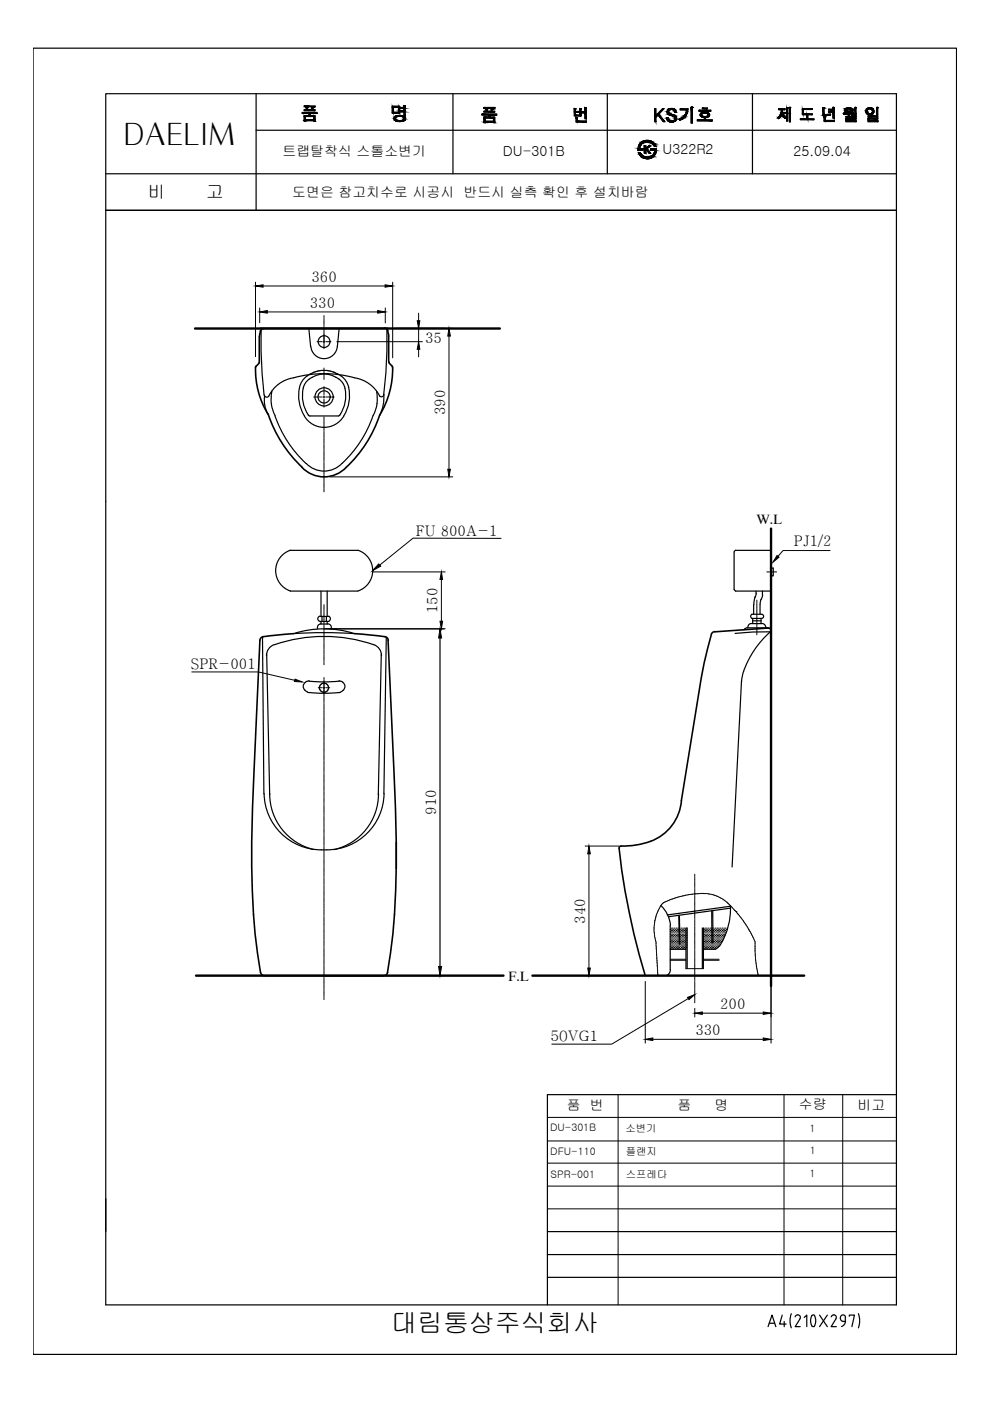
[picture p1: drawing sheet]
<svg xmlns="http://www.w3.org/2000/svg" width="210mm" height="297mm" viewBox="0 0 210 297" stroke-linecap="round" stroke-linejoin="round" font-family="sans-serif">
<defs><g id="words">
<text font-size="6.4" x="26.2" y="30.7">DAELIM</text>
<text font-size="5.5" x="82.9" y="282.4">대림통상주식회사</text>
<g font-size="3.7">
<text x="31.3" y="42">비</text>
<text x="43.7" y="42">고</text>
</g>
<g font-size="3.1">
<text x="66" y="59.8">360</text>
<text x="65.7" y="65.3">330</text>
<text x="90.1" y="72.7">35</text>
<text x="94.4" y="88.1" transform="rotate(-90 94.4 88.1)">390</text>
<text x="88.2" y="113.6">FU 800A-1</text>
<text x="168.3" y="115.7">PJ1/2</text>
<text x="92.7" y="130.1" transform="rotate(-90 92.7 130.1)">150</text>
<text x="40.4" y="141.9">SPR-001</text>
<text x="92.5" y="172.8" transform="rotate(-90 92.5 172.8)">910</text>
<text x="124.1" y="195.8" transform="rotate(-90 124.1 195.8)">340</text>
<text x="152.7" y="214">200</text>
<text x="116.7" y="220.7">50VG1</text>
<text x="147.4" y="219.5">330</text>
</g>
<g font-size="2.9">
<text x="59.9" y="33.1">트랩탈착식 스톨소변기</text>
<text x="106.6" y="33.1">DU-301B</text>
<text x="140.5" y="32.7">U322R2</text>
<text x="168.3" y="33.1">25.09.04</text>
<text x="62" y="41.8">도면은 참고치수로 시공시 반드시 실측 확인 후 설치바람</text>
<text x="160.4" y="111.2">W.L</text>
<text x="107.7" y="207.9">F.L</text>
<text x="120.2" y="235.4">품 번</text>
<text x="143.7" y="235.3">품</text>
<text x="151.5" y="235.3">명</text>
<text x="169.4" y="235.2">수량</text>
<text x="181.8" y="235.3">비고</text>
</g>
<g font-size="2.2">
<text x="116.6" y="239.8">DU-301B</text>
<text x="171.6" y="240">1</text>
<text x="116.7" y="244.8">DFU-110</text>
<text x="132.6" y="240.1">소변기</text>
<text x="132.7" y="244.9">플랜지</text>
<text x="171.7" y="244.7">1</text>
<text x="116.7" y="249.8">SPR-001</text>
<text x="132.7" y="249.8">스프레다</text>
<text x="171.6" y="249.5">1</text>
</g>
</g></defs>
<!-- layer: OUTLINE -->
<g fill="none" stroke="#000" stroke-width=".34">
<path d="M54.8 77.1l-.5 .5a16.4 16.4 0 0 0 2.5 10.2 27.3 27.3 0 0 0 8.4 12.3 6.5 6.5 0 0 0 8.2-1 26.7 26.7 0 0 0 7.1-11.1M55 71.3v5.5l-.1 .3M55.1 69.6h27.1M55.2 70.3l-.2 1M56 69.7a.83 .83 0 0 0-.8 .5M81.5 69.6a.83 .83 0 0 1 .7 .6M82.2 70.2l.2 1v5.5M82.5 76.7l.1 .3M82.5 77l.6 .6M83.1 77.6l.1 .3M83.3 77.8a19 19 0 0 1-2.8 10.2M55.1 135.8l-1.3 28.3a211.1 211.1 0 0 0 .8 38l.6 4.1a.85 .85 0 0 0 .9 .7"/>
<path d="M62.3 134.3l-4.9 .5a3.1 3.1 0 0 0-2.1 .4l-.2 .6M75.2 134.3l4.8 .5a3.1 3.1 0 0 1 2.1 .4l.2 .6M82.3 135.8l1.3 28.3a211.1 211.1 0 0 1-.8 38l-.6 4.1a.77 .77 0 0 1-.8 .7h-25.4M150.8 134.5l-1.5 6.1-.6 3-4.2 26.1M151.6 133.9a.83 .83 0 0 0-.8 .6M162.9 133.1l.6 .4M163 133.2l-11.4 .8M163.5 132.2v74.7M84 178.6v5.6M138 178.4a18.6 18.6 0 0 1-6.5 1l-.2 .3a138.5 138.5 0 0 0 5.5 27.2M144.5 169.7a10.1 10.1 0 0 1-6.6 8.7"/>
</g>
<!-- layer: CEN -->
<g fill="none" stroke="#000" stroke-width=".21">
<path d="M67.2 72.4h.3M67.6 72.4h.2M67.8 72.4h.4M68.4 72.4h.5M68.7 66.9v.3M68.7 67.4v.1M68.7 67.6v.5M68.7 68.2v.1M68.7 68.4v.5M68.7 69v.1M68.7 69.2v.5M68.7 69.8v.1"/>
<path d="M68.7 70v.5M68.7 70.6v.2M68.7 70.8v.5M68.7 71.4v1.4M68.7 73v.3M68.7 73.4v.1M68.7 73.6v.3M68.7 78v.7M68.7 78.8v.1M68.7 79v.5M68.7 79.6v.1M68.7 79.8v.6"/>
<path d="M69.2 72.4h.3M69.6 72.4h.2M69.8 72.4h.4M66.5 84.2h.3M66.9 84.2h.1M67.1 84.2h.5M67.7 84.2h.1M67.9 84.2h.3M68.4 84.2h.5M68.7 82v.3M68.7 82.4v.1M68.7 82.6v.5"/>
<path d="M68.7 83.2v.1M68.7 83.4v.3M68.7 83.9v.5M68.7 84.6v.3M68.7 85v.1M68.7 85.2v.5M68.7 85.9v.1M68.7 86.1v.2M68.7 88.4v.4M68.7 88.9v.1M68.7 89.1v.5M68.7 89.7v.1"/>
<path d="M68.7 89.9v.5M68.7 90.5v.1M68.7 90.7v.5M68.7 91.4v.1M68.7 91.6v.5M68.7 92.2v.1M68.7 92.4v.5M68.7 93v.1M68.7 93.2v.5M68.7 93.8v.1M68.7 94v.5M68.7 94.6v.2"/>
<path d="M68.7 94.8v.5M68.7 95.5v.1M68.7 95.7v.5M68.7 96.3v.1M68.7 96.5v.5M68.7 97.1v.1M68.7 97.3v.5M68.7 97.9v.1M68.7 98.1v.6M68.7 98.7v.2M68.7 98.9v.6M68.7 99.6v.1"/>
<path d="M68.7 99.8v.5M69.2 84.2h.3M69.6 84.2h.1M69.8 84.2h.5M70.4 84.2h.1M70.6 84.2h.3M68.7 100.4v.1M68.7 100.6v.5M68.7 101.2v.1M68.7 101.4v.5M68.7 102v.1M68.7 102.2v.6"/>
<path d="M68.7 102.8v.2M68.7 103.1v.5M68.7 103.7v.1M68.7 103.9v.4M68.7 128.2v.5M68.7 128.7v.2M68.7 129v.5M68.7 129.6v.1M68.7 129.8v.5M68.7 130.4v.1M68.7 130.6v.5M68.7 131.2v.1"/>
<path d="M68.7 131.4v.6M68.7 132.1h.1M68.7 132.3v.5M68.7 132.9v.1M68.7 133.1v.5M68.7 133.7v.1M68.7 133.9v.5M68.7 134.5v.1M68.7 134.7v.5M68.7 135.3v.1M68.7 135.5v.5M68.7 136.2h.1"/>
<path d="M68.7 136.4v.5M68.7 137v.1M68.7 137.2v.5M68.7 137.8v.1M68.7 138v.5M68.7 138.6v.1M68.7 138.8v.5M68.7 139.4v.1M68.7 139.6v.5M160.5 127.2v.7M160.5 128v.1M160.5 128.2v.5"/>
<path d="M160.5 128.8v.1M160.5 129v.5M160.5 129.6v.1M160.5 129.8v.5M160.5 130.4v.1M160.5 130.7v.5M160.5 131.2v.2M160.5 131.5v.5M160.5 132.1v.1M160.5 132.3v.5M160.5 132.9v.1M160.5 133.1v.5"/>
<path d="M160.5 133.7v.1M160.5 133.9v.7M162.6 121.3h.5M163.2 121.3h.1M163.4 121.3h.5M164 121.3h.1M164.2 121.3h.5M67.5 145.8h.7M68.4 145.8h.5M68.7 140.3h.1M68.7 140.5v.4M68.7 143.7v.3"/>
<path d="M68.7 144.1v.1M68.7 144.3v3M68.7 147.4v.1M68.7 147.6v.5M68.7 148.2v.1M68.7 148.4v.5M68.7 149v.1M68.7 149.2v.5M68.7 149.8v.2M68.7 150v.6M68.7 150.7v.1M68.7 150.8v.6"/>
<path d="M68.7 151.5v.1M68.7 151.7v.5M68.7 152.3v.1M68.7 152.5v.5M68.7 153.1v.1M68.7 153.3v.6M68.7 153.9v.2M68.7 154.1v.6M68.7 154.8v.1M68.7 155v.5M68.7 155.6v.1M68.7 155.8v.5"/>
<path d="M68.7 156.4v.1M68.7 156.6v.5M68.7 157.2v.1M68.7 157.4v.6M68.7 158v.1M68.7 158.3v.5M68.7 158.8v.2M68.7 159.1v.5M68.7 159.7v.1M68.7 159.9v.5M69.2 145.8h.7M68.7 160.5v.1"/>
<path d="M68.7 160.7v.5M68.7 161.3v.1M68.7 161.5v.6M68.7 162.2h.1M68.7 162.4v.5M68.7 163v.1M68.7 163.2v.5M68.7 163.8v.1M68.7 164v.5M68.7 164.6v.1M68.7 164.8v.5M68.7 165.4v.1"/>
<path d="M68.7 165.6v.5M68.7 166.3h.1M68.7 166.5v.5M68.7 167.1v.1M68.7 167.3v.5M68.7 167.9v.1M68.7 168.1v.5M68.7 168.7v.1M68.7 168.9v.5M68.7 169.5v.1M68.7 169.7v.5M68.7 170.4h.1"/>
<path d="M68.7 170.6v.5M68.7 171.2v.1M68.7 171.4v.5M68.7 172v.1M68.7 172.2v.5M68.7 172.8v.1M68.7 173v.5M68.7 173.6v.2M68.7 173.8v.5M68.7 174.5v.1M68.7 174.6v.6M68.7 175.3v.1"/>
<path d="M68.7 175.5v.5M68.7 176.1v.1M68.7 176.3v.5M68.7 176.9v.1M68.7 177.1v.5M68.7 177.7v.2M68.7 177.9v.5M68.7 178.6v.1M68.7 178.7v.6M68.7 179.4v.1M68.7 179.6v.5M68.7 180.2v.1"/>
<path d="M68.7 180.4v.5M68.7 181v.1M68.7 181.2v.6M68.7 181.8v.1M68.7 182v.6M68.7 182.6v.2M68.7 182.9v.5M68.7 183.5v.1M68.7 183.7v.5M68.7 184.3v.1M68.7 184.5v.5M68.7 185.1v.1"/>
<path d="M68.7 185.3v.5M68.7 185.9v.1M68.7 186.2v.5M68.7 186.7v.2M68.7 187v.5M68.7 187.6v.1M68.7 187.8v.5M68.7 188.4v.1M68.7 188.6v.5M68.7 189.2v.1M68.7 189.4v.5M68.7 190v.1"/>
<path d="M68.7 190.3v.5M68.7 190.9v.1M68.7 191.1v.5M68.7 191.7v.1M68.7 191.9v.5M68.7 192.5v.1M68.7 192.7v.5M68.7 193.3v.1M68.7 193.5v.5M68.7 194.2h.1M68.7 194.4v.5M68.7 195v.1"/>
<path d="M68.7 195.2v.5M68.7 195.8v.1M68.7 196v.5M68.7 196.6v.1M68.7 196.8v.5M68.7 197.4v.1M68.7 197.6v.5M68.7 198.3h.1M68.7 198.4v.6M68.7 199.1v.1M68.7 199.3v.5M68.7 199.9v.1"/>
<path d="M147.3 185.3v.4M147.3 185.8v.1M147.3 186v.5M147.3 186.6v.1M147.3 186.8v.5M147.3 187.4v.2M147.3 187.6v.5M147.3 188.3v.1M147.3 188.5v.5M147.3 189.1v.1M147.3 189.3v.5M147.3 189.9v.1"/>
<path d="M147.3 190.1v.5M147.3 190.7v.1M147.3 190.9v.5M147.3 191.5v.2M147.3 191.7v.5M147.3 192.4v.1M147.3 192.6v.5M147.3 193.2v.1M147.3 193.4v.5M147.3 194v.1M147.3 194.2v.5M147.3 194.8v.1"/>
<path d="M147.3 195v.6M147.3 195.6v.2M147.3 195.8v.6M147.3 196.5v.1M147.3 196.7v.5M147.3 197.3v.1M147.3 197.5v.5M147.3 198.1v.1M147.3 198.3v.5M147.3 198.9v.1M147.3 199.2v.5M147.3 199.7v.2"/>
<path d="M147.3 200v.5M68.7 200.1v.5M68.7 200.7v.1M68.7 200.9v.5M68.7 201.5v.1M68.7 201.7v.5M68.7 202.3v.2M68.7 202.5v.5M68.7 203.2v.1M68.7 203.4v.5M68.7 204v.1M68.7 204.2v.5"/>
<path d="M68.7 204.8v.1M68.7 205v.5M68.7 205.6v.1M68.7 205.8v.5M68.7 206.4v.2M68.7 206.6v.6M68.7 207.3v.1M68.7 207.5v.5M68.7 208.1v.1M68.7 208.3v.5M68.7 208.9v.1M68.7 209.1v.5"/>
<path d="M68.7 209.7v.1M68.7 209.9v.6M68.7 210.5v.2M68.7 210.7v.6M68.7 211.4v.1M68.7 211.6v.3M147.3 200.5v.2M147.3 200.8v.5M147.3 201.4v.1M147.3 201.6v.5M147.3 202.2v.1M147.3 202.4v.5"/>
<path d="M147.3 203v.1M147.3 203.2v.6M147.3 203.8v.1M147.3 204.1v.5M147.3 204.7v.1M147.3 204.9v.5M147.3 205.5v.1M147.3 205.7v.5M147.3 206.3v.1M147.3 206.5v.5M147.3 207.2h.1M147.3 207.3v.5"/>
<path d="M147.3 208h.1M147.3 208.2v.5M147.3 208.8v.1M147.3 209v.5M147.3 209.6v.1M147.3 209.8v.5M147.3 210.4v.1M147.3 210.6v.5M147.3 211.2v.1M147.3 211.4v.5M147.3 212.1h.1M147.3 212.3v.3"/>
</g>
<!-- layer: LINE -->
<g fill="none" stroke="#000" stroke-width=".25">
<path d="M55.4 70v4.6l.6 9.2M65.5 69.6l.4 3.9M65.8 79.3a4.4 4.4 0 0 0-2.5 4.4l.3 2.3 .9 2.2M65.9 73.4a2.82 2.82 0 0 0 2.8 2.6 2.82 2.82 0 0 0 2.8-2.6M71.6 79.3a4.2 4.2 0 0 1 2.3 2.8M71.9 69.6l-.4 3.9M82 69.9v4.6l-.2 4.6-.4 4.6M56.1 84l-.1 1.1 .2 1.1 .6 1.6M57.5 85.6l.4 1.6 .4 .9M57.7 82.9l-.2 1.1v1.7M58.3 88.2a25 25 0 0 0 6.6 10.1M62.3 80.1a24.2 24.2 0 0 1 12.9 0"/>
<path d="M62.3 80.1a7.4 7.4 0 0 0-5.5 4.1l-.6-.1-.2-.4M64.5 88.2a4.8 4.8 0 0 0 8.4 0M64.9 98.2a5.2 5.2 0 0 0 7.6 0M65.4 88l.3 .2M65.4 88a6.7 6.7 0 0 1-.5-7 5 5 0 0 1 8.1 .8 7.2 7.2 0 0 1-1 6.2M72.1 88l-.4 .2h-6M72.2 87.8h.1M73.9 82.1a8.1 8.1 0 0 1-1 6.1M75.2 80.1a7.2 7.2 0 0 1 5.3 3.9M79.1 88.1a24.7 24.7 0 0 1-6.6 10.2M79.8 83l.1 2.6M79.9 85.6l-.2 1-.6 1.5"/>
<path d="M81.4 83.6l-.1 2-.3 1.2-.5 1.2M81.4 83.7l-.4 .4-.5-.2M61.6 116.7a4.6 4.6 0 0 0-3.2 4.3 4.6 4.6 0 0 0 3.2 4.3M75.9 116.7a4.6 4.6 0 0 1 3.1 4.3 4.6 4.6 0 0 1-3.1 4.3M155.6 117v8M155.9 116.7h7.6M55.7 135l.3 33.3M56.5 138.7l.7 29.8M58.1 136.7a2.43 2.43 0 0 0-1.6 2.3M58.2 136.7a32.3 32.3 0 0 1 21.1 0M62.3 134.3a20.9 20.9 0 0 1 12.9 0l-5.9-.2zM68.7 133.3h25.4"/>
<path d="M79.2 136.7a2.43 2.43 0 0 1 1.7 2.3M80.8 138.7l-.6 29.8M81.9 135.1l-.5 33.2M93.3 135.3v69.6M155.9 134.3l3.7-.3h3.7a18.5 18.5 0 0 0-6 10.1l-.1 .5M155.9 125.3h7.6M158.4 133.1h4.5M158.4 133.1l-.7 .4M159.6 131.6h1.8M157.2 144.4l-2 39.4M56 168.2a12.2 12.2 0 0 0 13.3 12M57.2 168.2a12.1 12.1 0 0 0 9.3 11.9"/>
<path d="M80.2 168.2a12.1 12.1 0 0 1-9.3 11.9M81.4 168.2a12.1 12.1 0 0 1-12.1 12M140.1 192l1.3 1.6 .5 1.2 .3 1.4M142.1 196.2v9.4M143.9 194.1l.1 6.1M144 194.2l.2 6.1M145.4 196.8v8.6M145.7 196.7v8.6M148.9 196.7v8.6M149.2 196.8l-.1 8.5M150.9 193.1v6.8M151.1 193.1l.1 6.8"/>
<path d="M154.7 192.2l-13.2 1.8M154.9 192a14 14 0 0 1-2.5 8.7l-.7 .5M154.9 192.5l-13.2 1.9M68.7 206.9h25.4M142.1 201.3h3.3M142.1 205.6a1.42 1.42 0 0 1-.8 1.2M149.2 201.3h2.5"/>
<circle cx="68.7" cy="72.4" r="1.25"/>
<circle cx="68.7" cy="84.2" r="1.93"/>
<circle cx="68.7" cy="84.2" r="1.29"/>
</g>
<!-- layer: IN -->
<g fill="none" stroke="#000" stroke-width=".25">
<path d="M66 79.2l-.2 .1M66.1 79.1l-.1 .1M66.3 79.1h-.1M66.4 79l-.1 .1M66.6 78.9l-.2 .1M66.9 78.8l-.2 .1M67.2 78.7l-.2 .1M67.4 78.7h-.1M67.7 78.6l-.3 .1M67.8 78.6h-.1M67.9 78.6h.1M68 78.5h.3"/>
<path d="M68.3 78.5h.3M68.7 78.5h.3M69.1 78.5h.3M69.4 78.6h.1M69.5 78.6h.2M69.7 78.6h.1M69.9 78.6l.1 .1M70 78.7h.1M70.2 78.7l.2 .1M70.5 78.8l.2 .1M70.7 78.9l.2 .1M71 79l.2 .1"/>
<path d="M71.2 79.1l.2 .1M71.4 79.2l.2 .1M67.7 145.6v.2M67.7 145.8v.1M67.7 146l.1 .2M67.8 145.5v.1M67.8 146.2l.1 .1M67.9 145.3l-.1 .2M67.9 146.4h.1M68 146.5l.1 .1M68 145.1l-.1 .1M68.1 146.6l.1 .1"/>
<path d="M68.3 145l-.2 .1M68.3 146.7h.2M68.4 144.9h-.1M68.5 144.8l-.1 .1M68.6 146.8h.1M68.6 144.8h.2M68.7 146.8h.1M68.9 146.7h.1M68.9 144.9h.1M69 144.9l.1 .1M69.1 146.7h-.1M69.2 145h.1"/>
<path d="M69.2 146.6l-.1 .1M69.3 145l.1 .1M69.3 146.5v.1M69.4 145.2l.1 .1M69.5 146.4l-.1 .1M69.5 145.3v.1M69.5 146.3v.1M69.6 145.4v.1M69.6 146.1l-.1 .1M69.6 145.6h.1M69.7 145.7l-.1 .4"/>
</g>
<!-- layer: DIM -->
<g fill="none" stroke="#000" stroke-width=".21">
<path d="M54.2 59.8v15.8M83.3 59.8v16.1M55.1 65.3v3.1M55.8 60.6h25.8M56.7 66.1h23.4M71.4 72.4h18.2M81.7 65.3v3.2M83 69.6h13M88.8 66.4v1.6M88.8 69.6v2.8M88.8 74.1v1.6M95.2 71.3v28.2"/>
<path d="M65.2 87.8h.1M69.9 101.1h26.1M176 116.7h-10l-1 1.3M69.9 133.3h24.5M78.9 121.3h15.5M93.6 122.9v8.8M40.7 142.5h14.1l7.7 1.7M124.1 179.4h7.1M124.9 181v24.2M124.1 206.9h11.5M136.8 208.1v13.1M145.9 211.7l-16.2 9.7h-12.7"/>
<path d="M147.3 213.8v1.8M148.9 214.8h12.9M163.5 208.1v13.1M116.1 236.9h74M131 232.1v44.6M138.4 220.4h23.4M166.2 232.1v44.6M178.7 232.1v44.6M116.1 256.3h74M116.1 251.5h74M116.1 246.6h74M116.1 241.9h74"/>
</g>
<g fill="#000" stroke="#000" stroke-width=".21">
<path d="M136.4 33.5h1.7zM136.9 33.6h.8zM136.9 29.8h.7zM54.2 60.6l1.6-.2v.5zM55.1 66.1l1.6-.3v.6zM80.1 65.8l1.6 .3-1.6 .3zM81.6 60.4l1.7 .2-1.7 .3zM88.8 72.4l.2 1.7h-.5zM88.5 68h.5l-.2 1.6zM95.2 69.6l.3 1.7h-.6zM94.9 99.5h.6l-.3 1.6zM164.7 117.8l.5 .3-1.3 1.1z"/>
<path d="M93.3 131.7h.5l-.2 1.6zM93.6 121.3l.2 1.6h-.5zM62.6 144l1.5 .6-1.7-.1zM124.9 179.4l.3 1.6h-.6zM124.6 205.2h.6l-.3 1.7zM145.8 211.5l1.5-.6-1.2 1zM147.3 214.8l1.6-.2v.5zM161.8 214.6l1.7 .2-1.7 .3zM136.8 220.4l1.6-.3v.5zM161.8 220.1l1.7 .3-1.7 .2z"/>
<path d="M135.3 31.5l.3 .1zM135.3 31.5l.3 .1z"/>
<path d="M135.4 31.1l.2 .4 .1-.4zM135.4 31.1l.2 .4h-.3zM135.3 31.5h.3zM135.3 31.5h.3z"/>
<path d="M135.4 32.4l.6 .3-.3-.3zM135.4 32.4l.6 .3h-.5z"/>
<path d="M135.5 30.7l.2 .4 .2-.4zM135.5 30.7l.2 .4h-.3zM135.4 31.1h.3zM135.4 31.1h.3z"/>
<path d="M135.5 32.7h.5zM135.5 32.7h.5z"/>
<path d="M135.6 32.7l.6 .2-.2-.2zM135.6 32.7l.6 .2h-.5z"/>
<path d="M135.7 30.5l.2 .2 .2-.2zM135.7 30.5l.2 .2h-.4zM135.5 30.7h.4zM135.5 30.7h.4z"/>
<path d="M135.7 30.4h.5zM135.7 30.4l.4 .1z"/>
<path d="M135.7 32.9l.6 .1zM135.7 32.9l.6 .1z"/>
<path d="M136.2 33.3h2.1zM136.2 33.3h2.1z"/>
<path d="M135.3 31.6h1zM135.3 31.6h1z"/>
<path d="M135.3 31.8h.9zM135.3 31.8h1z"/>
<path d="M135.3 31.6l1 .1v-.1zM135.3 31.6l1 .1h-1z"/>
<path d="M135.3 31.7l1 .1v-.1zM135.3 31.7l1 .1h-1zM135.3 31.8h1zM135.3 31.8h1z"/>
<path d="M135.8 33l.7 .2zM135.8 33l.7 .2z"/>
<path d="M135.9 30.3l.3 .1 .1-.1zM135.7 30.4l.2-.1 .3 .1z"/>
<path d="M135.9 33.2h.6zM135.9 33.2h.6z"/>
<path d="M136 33.2l.8 .1zM136 33.2l.8 .1z"/>
<path d="M136.6 31h.3zM136.6 31h.3z"/>
<path d="M136 30.2h.6zM136 30.2h.7z"/>
<path d="M136 30.2l.3 .1 .3-.1zM136 30.2l.3 .1h-.4z"/>
<path d="M136.1 33.3h.9zM136.1 33.3h.9z"/>
<path d="M136.9 33.6h.6zM137 33.6h.5z"/>
<path d="M136.1 30.1h.8zM136.1 30.1h.9z"/>
<path d="M136.1 30.1h.8zM136.1 30.1l.6 .1h-.7z"/>
<path d="M136.6 31l.3 .5v-.5zM136.6 31l.3 .5h-.3z"/>
<path d="M136.6 31.9l.3 .6v-.6zM136.6 31.9l.3 .6h-.3z"/>
<path d="M136.6 31.6l.7 .2-.2-.2zM136.6 31.6l.7 .2h-.7z"/>
<path d="M136.6 31.8l.3 .1 .2-.1zM136.6 31.8l.3 .1h-.3z"/>
<path d="M136.1 30.1h1.1zM136.1 30.1h.9z"/>
<path d="M136.6 31.5h.6zM136.6 31.5l.5 .1z"/>
<path d="M136.2 33.3h1.1zM136.2 33.3h1.1z"/>
<path d="M137.1 31.8l.9 .7-.7-.7zM137.1 31.8l.9 .7h-.4z"/>
<path d="M136.9 29.8h.8zM136.8 29.8h.9z"/>
<path d="M136.8 29.8l1.1 .1zM136.6 29.9h1.3z"/>
<path d="M136.7 33.6h1.1zM136.7 33.6h1z"/>
<path d="M136.6 29.9h1.5zM136.3 29.9h1.8z"/>
<path d="M137.5 31l-.3 .5 .8-.5zM136.9 31.5l.6-.5-.3 .5z"/>
<path d="M136.3 29.9l1.9 .1zM136.3 30h1.9z"/>
<path d="M136.5 33.5h1.6zM136.5 33.5l1.3 .1z"/>
<path d="M136.3 30l2 .1zM136.1 30.1h2.2z"/>
<path d="M137.2 30.1h1.1zM137.2 30.1h1.1z"/>
<path d="M137.5 30.1l.9 .1zM137.5 30.1l.9 .1z"/>
<path d="M137.4 33.3h.9zM137.3 33.3h1z"/>
<path d="M136.2 33.3l1.9 .2 .2-.2zM136.2 33.3l1.9 .2h-1.7zM136.4 33.5h1.7z"/>
<path d="M137.7 33.3h.7zM137.6 33.3h.8z"/>
<path d="M137.6 33.3h.8zM137.4 33.3h.9z"/>
<path d="M137.8 30.2h.7zM137.8 30.2h.7z"/>
<path d="M137.8 30.2h.7zM137.8 30.2h.7z"/>
<path d="M137.8 33.2h.7zM137.7 33.3h.7z"/>
<path d="M138 30.2l.7 .2-.2-.2zM138 30.2l.7 .2h-.5z"/>
<path d="M138.1 33.2h.5zM137.8 33.2h.7z"/>
<path d="M138.2 33l.4 .2 .1-.2zM138.1 33.2l.1-.2 .4 .2z"/>
<path d="M138.2 30.4l.6 .1zM138.2 30.4l.6 .1z"/>
<path d="M138.3 33h.4zM138.2 33h.5z"/>
<path d="M138.4 30.5l.5 .2-.1-.2zM138.4 30.5l.5 .2h-.4z"/>
<path d="M138.5 32.7l.2 .3 .2-.3zM138.5 32.7l.2 .3h-.4z"/>
<path d="M138.5 30.7l.6 .3-.2-.3zM138.5 30.7l.6 .3h-.4z"/>
<path d="M138.5 32.7h.4zM138.5 32.7h.4z"/>
<path d="M138.8 32.4h.3zM138.8 32.4h.3z"/>
<path d="M138.7 32.4l.2 .3 .2-.3zM138.7 32.4l.2 .3h-.4z"/>
<path d="M138 31.6h1.2zM138 31.6h1.2z"/>
<path d="M138 31.6h1.2zM138 31.6h1.2z"/>
<path d="M138 31.6l1.2 .1v-.1zM138 31.6l1.2 .1h-1.2z"/>
<path d="M138 31.7l1.2 .1v-.1zM138 31.7l1.2 .1h-1.2zM138 31.8h1.2zM138 31.8h1.2z"/>
<path d="M138 31.8h1.2zM138 31.8h1.2z"/>
<path d="M138.8 31.8l.4 .1zM138.8 31.8l.4 .1z"/>
<path d="M138.8 31.9l.4 .1zM138.8 31.9l.4 .1z"/>
<path d="M138.8 32l.3 .4 .1-.4zM138.8 32l.3 .4h-.3z"/>
</g>
<!-- layer: YA -->
<g fill="none" stroke="#000" stroke-width=".25">
<path d="M7 10.2h195.8v277h-195.8zM22.4 19.9h167.7v256.8h-167.7zM54.3 19.9v24.7M96 19.9v16.9M128.8 19.9v16.9M159.5 19.9v16.9M22.4 36.8h167.7M54.3 27.6h135.8M64.1 23.8h3.1v.3h-1.4v.4h1v1.2h-.3v-.1h-1.7v.1h-.3v-1.2h1v-.4h-1.4zM64.8 24.7h1.7v.7h-1.7zM64.9 22.7h.3l.1 .6h.7l.1-.6 .3 .1-.2 .5h.6v.2h-2.3v-.2h.5zM65.2 22.8h.1"/>
<path d="M83.2 22.5h1.5v1.5h-1.5zM83.4 22.7h1.1v1.1h-1.1zM83.7 24.7a1.56 1.56 0 0 1 2.3 .4v.2a1.64 1.64 0 0 1-2.4 0zM83.9 24.9a1.63 1.63 0 0 1 1.6-.1 .37 .37 0 0 1 .2 .4 .37 .37 0 0 1-.4 .3l-.5 .1-.9-.2-.1-.2zM84.9 22.8h.8v-.4h.2v2.1h-.2v-.8h-.8v-.2h.8v-.5h-.8zM102.2 24.2h3.1v.2h-1.4v.4h1v1.2h-2.3v-1.2h1v-.4h-1.4zM102.6 22.8h2.3v.2h-2.3zM102.9 25h1.7v.7h-1.7zM103 23.1h.3l.1 .5h.7l.1-.6 .2 .1-.1 .5h.6v.2h-2.3v-.2h.5zM103.3 23.1h.1M121.8 23.1h.2v.5h1v-.5h.2v.6h.8v-.8h.3v2.3h-.3v-1.3h-.8v.7h-1.4zM122 23.8h1v.6h-1z"/>
<path d="M122 23.1h.1M122.2 24.9h.2v.8h1.9v.2h-2.1zM135.4 32.4a.45 .45 0 0 1 .6 .3 1.58 1.58 0 0 0 1.7 .6 1.58 1.58 0 0 0 1.1-1.5h-.8v-.2h1.1a1.89 1.89 0 0 1-1.5 2 1.89 1.89 0 0 1-2.2-1.2zM135.8 30.4a2.01 2.01 0 0 1 3.3 .6 .51 .51 0 0 1-.7-.4 1.6 1.6 0 0 0-1.7-.5 1.6 1.6 0 0 0-1.1 1.5h.7v.2h-1l.1-.8zM136.6 31h.3v.5l.6-.5h.5l-.9 .6 .9 .9h-.4l-.5-.7-.2 .1v.6h-.3zM138.8 23h.3v1.5l1.4-1.5h.3l-1.1 1.2 1.3 1.6h-.4l-1.1-1.4-.4 .4v1h-.3zM141.5 23.3a.99 .99 0 0 1 1.1-.3 .99 .99 0 0 1 .7 .8h-.3a.64 .64 0 0 0-.6-.6 .64 .64 0 0 0-.6 .6l.1 .3 .6 .2a.82 .82 0 0 1 .9 .9 .82 .82 0 0 1-1.2 .6h-.4l-.3-.3-.1-.6h.3a.7 .7 0 0 0 .8 .8 .7 .7 0 0 0 .5-.9l-1.2-.5-.3-.3zM144.2 23.1h1.7a2.63 2.63 0 0 1-1.7 2.4l-.2-.2a2.39 2.39 0 0 0 1.6-2h-1.4zM146.5 22.7h.3v3.4h-.3zM146.8 22.8h.1M148.2 23.4h2.5v.2h-2.5zM148.6 24a1.22 1.22 0 0 1 1.8 .2l-.1 .5-.7 .2v.5h1.4v.2h-3.1v-.2h1.4v-.5h-.2a.53 .53 0 0 1-.5-.3 .53 .53 0 0 1 0-.6z"/>
<path d="M148.8 24.1a.98 .98 0 0 1 1.4 .3 .9 .9 0 0 1-1.4 .1zM148.9 22.9h1.1v.2h-1.1zM165.1 23.1h1.3v.2h-.5a1.69 1.69 0 0 0 .7 1.6l-.2 .2-.6-1-.5 .8-.2 .3-.2-.2a1.89 1.89 0 0 0 .8-1.7h-.6zM166.8 22.8h.2v2.9h-.2v-1.7h-.5v-.2h.5zM167.4 22.8h.2v3h-.2zM170.1 23h2.1v.2h-1.9v.9h1.9v.2h-.9v.9h1.3v.2h-2.9v-.2h1.4v-.9h-1zM174.5 22.8l.2 .1v1.4l1.4-.1v.2l-1.6 .1zM174.7 22.9h.1M174.7 24.8h.3v.7h1.9v.3h-2.2zM175 24.8h.1M175.7 23.2h.9v-.4h.3v2.2h-.3v-1.2h-.9v-.1h.9v-.4h-.9zM178.9 24l2.1-.1v.2h-.9v.5h-.2v-.5l-1 .1z"/>
<path d="M179.2 23.1a.97 .97 0 0 1 1.6 .3 1.19 1.19 0 0 1-1.7 .1zM179.4 23.2l1-.1a.23 .23 0 0 1 .2 .2 .23 .23 0 0 1-.2 .3h-.9zM179.4 24.7h2.1v.6h-1.9v.3h2v.2h-2.2v-.7h1.9v-.2h-1.9zM181.3 22.8h.2v1.8h-.2v-.2h-.8v-.1h.8zM184.1 24.6h2v.6h-1.8v.4h1.9v.2h-2.1v-.8h1.8v-.3h-1.8zM185.9 22.8h.2v1.6h-.2zM22.4 44.6h167.7M61.5 116.7h14.3M156 116.7l-.3 .3M61.5 125.3h14.3M67.8 130.7h1.9M67.8 131.8h1.9"/>
<path d="M67.8 130.6a.57 .57 0 0 0-.4 .6 .57 .57 0 0 0 .4 .5M68.1 125.3v5.4M68.1 131.8v.5h1.3v-.5M68.1 132.3l-.7 .3-.1 .7M68.3 130.7v1.1M69.2 130.7v1.1M69.4 125.3v5.4M69.4 132.3a.78 .78 0 0 1 .8 1M69.7 130.6l.3 .6-.3 .5M155.7 125l.3 .3M159.2 132.2h2.4M159.2 132.2a.78 .78 0 0 0-.6 .9"/>
<path d="M159.4 130.2h2.1M159.4 130.2l-.2 .5 .3 .4M159.6 131.1v1M159.8 128.2v2M160.1 126.7l-.3 1.5M160.3 125.3v.5M160.3 125.8l-.3 .9M161.3 127.1l-.1 .8-.1 2.3M161.4 131.1v1M161.6 130.2a.44 .44 0 0 1 .3 .5 .44 .44 0 0 1-.4 .4h-2M161.6 132.2a.87 .87 0 0 1 .8 .9M161.7 125.3v.8l-.3 1"/>
<path d="M163.4 120.5h.5v1.6h-.5M64.6 146.3l.6 .4M64.8 144.6a1.04 1.04 0 0 0-.1 1.7M65.2 146.8l.3 .1M65.6 146.8a29.1 29.1 0 0 0 6.3 0M65.6 144.4a30.7 30.7 0 0 0 6.3 0M65.6 144.4l-.8 .2M71.8 144.4l.9 .2M72.2 146.8l-.3 .1M72.6 144.6a1.17 1.17 0 0 1 .5 1.2 1.17 1.17 0 0 1-.9 .9M190.1 232.1h-74v44.6M116.1 270.8h74"/>
<path d="M116.1 266h74M116.1 261.1h74M165.8 278.8l-.5 1.9h1.4M167.8 278.5l-.3 1.5 .3 1.5M169.1 278.8l-.5 .4M169.2 278.8l.3 .1 .2 .5-1.1 1.9h1.1M170.5 279.3l.6-.5v2.5M172.1 278.9a2.31 2.31 0 0 0 0 2.2M172.1 278.9l.3-.1 .3 .1M172.7 278.9a2.31 2.31 0 0 1 0 2.2M173.8 278.8l1.6 2.5M175.4 278.8l-1.6 2.5"/>
<path d="M176.2 279.2a.54 .54 0 0 1 .8-.4 .54 .54 0 0 1 .2 .8l-1 1.7h1.1M178.2 279.3v.3M178.2 279.3a.53 .53 0 0 1 .5-.5 .53 .53 0 0 1 .6 .5M178.2 279.6l.1 .3 .4 .2M179.2 279.3v.8M180.1 279.1v-.3h1.1l-.6 2.5M182 278.5l.3 1.5-.3 1.5M162.8 281.3l.9-2.5 .8 2.5M163.1 280.6h1.1M166.3 280.2v1.1M172.1 281.1l.3 .2 .3-.2M178.7 280.2h.5"/>
<path d="M179.3 280.1a1.25 1.25 0 0 1-.9 1.2"/>
<circle cx="184.4" cy="23.6" r=".57"/>
<circle cx="184.4" cy="23.6" r=".79"/>
</g>
<!-- layer: Y -->
<path d="M41.3 69.7h64.7M163.5 112.1v97M41.6 206.9h65.2M112.9 206.9h57.6" fill="none" stroke="#000" stroke-width=".51"/>
<!-- layer: AM_11 -->
<g fill="none" stroke="#000" stroke-width=".21">
<path d="M138.7 197v.4M138.7 196.7v.3M138.7 197.5v.1M138.7 196.2v.4M138.7 197.8l.1 .3M138.7 197.7h.1M138.8 196l-.1 .2M138.8 198.2v.1M138.8 198.4l.3 2M138.8 195.1v.9M139 194.8l-.1 .3M139 194.6v.1"/>
<path d="M139.1 194.2l-.1 .3M139.2 193.8l-.1 .3M139.3 193.6v.2M139.4 193.4h.1M139.4 193.5h-.1M139.5 193.2l-.1 .2M139.5 193.1v.1M139.6 192.9l-.1 .2M139.7 192.8h-.1M139.9 192.5l-.2 .2M140 192.2l-.1 .3M140.1 192.1l-.1 .1"/>
<path d="M140.3 191.7l-.2 .4M140.6 191.5l-.2 .2M141 191.3l-.4 .1M141.2 191.1h.1M141.2 191.2h-.2M141.5 191l-.2 .1M141.9 190.9l-.3 .1M142.2 190.7l-.3 .2M142.5 190.6l-.3 .1M142.9 190.5l-.4 .1M143.2 190.3l-.3 .2M143.3 190.3h.1"/>
<path d="M143.7 190.2l-.3 .1M143.9 190.2h-.2M144 190.1l-.1 .1M144.2 190.1h-.2M144.3 190v.1M144.6 190h-.3M144.7 190h.1M144.9 189.9l-.1 .1M145.1 189.9h-.1M145.3 189.8l-.2 .1M145.4 189.8h-.1M145.8 189.8h-.4"/>
<path d="M145.8 189.7h.3M146.5 189.6l-.4 .1M146.7 189.6h-.2M146.8 189.6h.1M147.2 189.5l-.4 .1M147.4 189.5h-.1M147.5 189.5h.1M147.6 189.5h.3M148.5 189.5h-.5M148.6 189.5h.1M148.7 189.4h.3M149.1 189.4l.4 .1"/>
<path d="M149.5 189.5h.3M149.9 189.5h.3M150.2 189.5h.1M150.3 189.5l.2 .1M150.5 189.6h.4M150.9 189.7l.4 .1M151.4 189.8h.1M151.6 189.8h.1M151.6 189.9h.1M151.7 189.9l.2 .1M151.9 190h.1M152 190l.3 .1"/>
<path d="M152.4 190.2l.2 .1M152.6 190.3h.1M152.7 190.3l.3 .2M153 190.5l.2 .1M153.3 190.6l.2 .3M153.6 190.9l.2 .2M153.9 191.1l.2 .2M154.1 191.3h.1M154.2 191.4l.1 .1M154.3 191.5h.1M154.4 191.6h.1M154.5 191.6l.1 .1"/>
<path d="M154.6 191.8h.1M154.7 191.8v.1M154.7 191.9l.4 .3M155.1 192.2v.1M155.1 192.3l.2 .1M155.3 192.5l.3 .3M155.6 192.8l.2 .2M155.8 193.1h.1M155.9 193.1l.1 .1M156 193.3h.1M156.1 193.3l.3 .5M156.5 193.8v.1"/>
<path d="M156.5 193.9h.1M156.6 193.9l.1 .2M156.7 194.2l.3 .2M157 194.4v.1M157 194.5l.1 .1M157.2 194.7l.2 .2M157.4 195l.2 .2M157.6 195.3h.1M157.7 195.3l.1 .2M157.8 195.6h.1M157.9 195.7l.1 .1M158 195.8v.1"/>
<path d="M158.1 195.9h.1M158.1 196l.2 .2M158.3 196.3l.1 .2M158.4 196.5l.2 .3M158.6 196.8l.1 .2M158.8 197.1h.1M158.8 197.1l.2 .3M159 197.5h.1M159 197.5l.1 .2M159.1 197.7l.2 .3M159.3 198.1l.2 .2M159.3 198h.1"/>
<path d="M159.5 198.3l.2 .5M159.7 198.8l.1 .2M159.8 199.1l.1 .2M160 199.4l.1 .6M160 199.3v.1M139.1 200.5v.1M139.1 200.7v.3M139.1 201.1l.1 .3M139.2 201.8v.4M139.2 201.5v.2M139.2 202.6l.1 .4M139.2 202.2v.3"/>
<path d="M139.3 203v.6M139.3 203.6v.4M139.3 204v.1M139.3 204.1v.2M139.3 204.3v.4M139.3 204.7v.1M139.3 204.8l.1 .2M139.4 205.1v.4M139.4 205v.1M139.4 205.5v.2M139.4 205.8v.3M139.4 206.1l.1 .4"/>
<path d="M139.5 206.6v.3M160.1 200v.4M160.1 200.5v.5M160.1 201.1v.3M160.1 201.8v.4M160.1 201.5v.2M160.1 202.6l.1 .4M160.1 202.2v.3M160.2 203v.6M160.2 203.6l.1 .4M160.3 204v.3M160.3 204.3v.1"/>
<path d="M160.3 204.4l.1 .3M160.4 205v.1M160.4 204.7v.3M160.4 205.2l.1 .1M160.5 205.5l.1 .3M160.5 205.4h.1M160.6 205.9v.2M160.6 206.1h.1M160.6 206.2l.1 .3M160.7 206.5v.1M160.7 206.6l.1 .3"/>
</g>
<!-- layer: AM_4 -->
<g fill="none" stroke="#000" stroke-width=".21">
<path d="M142.1 197h.3M142.1 197.5h.3M142.1 198.1h.3M142.1 198.6h.3M142.1 199.1h.3M142.1 199.6h.3M142.4 196.8h.2M142.4 197.3h.2M142.4 197.8h.2M142.4 198.3h.2M142.4 198.9h.2M142.4 199.4h.2"/>
<path d="M142.4 199.9h.2M142.6 197h.3M142.6 197.5h.3M142.6 198.1h.3M142.6 198.6h.3M142.6 199.1h.3M142.6 199.6h.3M142.9 196.8h.2M142.9 197.3h.2M142.9 197.8h.2M142.9 198.3h.2M142.9 198.9h.2"/>
<path d="M142.9 199.4h.2M142.9 199.9h.2M143.1 197h.3M143.1 197.5h.3M143.1 198.1h.3M143.1 198.6h.3M143.1 199.1h.3M143.1 199.6h.3M143.4 196.8h.2M143.4 197.3h.2M143.4 197.8h.2M143.4 198.3h.2"/>
<path d="M143.4 198.9h.2M143.4 199.4h.2M143.4 199.9h.2M143.6 197h.3M143.6 197.5h.3M143.6 198.1h.3M143.6 198.6h.3M143.6 199.1h.3M143.6 199.6h.3M143.9 196.8h.2M143.9 197.3h.2M143.9 197.8h.2"/>
<path d="M143.9 198.3h.2M143.9 198.9h.2M143.9 199.4h.2M143.9 199.9h.2M144.1 197h.3M144.1 197.5h.3M144.1 198.1h.3M144.1 198.6h.3M144.1 199.1h.3M144.1 199.6h.3M144.4 196.8h.3M144.4 197.3h.3"/>
<path d="M144.4 197.8h.3M144.4 198.3h.3M144.4 198.9h.3M144.4 199.4h.3M144.4 199.9h.3M144.7 197h.2M144.7 197.5h.2M144.7 198.1h.2M144.7 198.6h.2M144.7 199.1h.2M144.7 199.6h.2M144.9 196.8h.3"/>
<path d="M144.9 197.3h.3M144.9 197.8h.3M144.9 198.3h.3M144.9 198.9h.3M144.9 199.4h.3M144.9 199.9h.3M145.2 197h.2M145.2 197.5h.2M145.2 198.1h.2M145.2 198.6h.2M145.2 199.1h.2M145.2 199.6h.2"/>
<path d="M145.4 196.8h.1M145.4 197.3h.1M145.4 197.8h.1M145.4 198.3h.1M145.4 198.9h.1M145.4 199.4h.1M145.4 199.9h.1M149.2 196.8h.1M149.2 197.3h.1M149.2 197.8h.1M149.2 198.3h.1M149.2 198.9h.1"/>
<path d="M149.2 199.4h.1M149.2 199.9h.1M149.3 197h.2M149.3 197.5h.2M149.3 198.1h.2M149.3 198.6h.2M149.3 199.1h.2M149.3 199.6h.2M149.5 196.8h.3M149.5 197.3h.3M149.5 197.8h.3M149.5 198.3h.3"/>
<path d="M149.5 198.9h.3M149.5 199.4h.3M149.5 199.9h.3M149.8 197h.3M149.8 197.5h.3M149.8 198.1h.3M149.8 198.6h.3M149.8 199.1h.3M149.8 199.6h.3M150.1 196.8h.2M150.1 197.3h.2M150.1 197.8h.2"/>
<path d="M150.1 198.3h.2M150.1 198.9h.2M150.1 199.4h.2M150.1 199.9h.2M150.3 197h.3M150.3 197.5h.3M150.3 198.1h.3M150.3 198.6h.3M150.3 199.1h.3M150.3 199.6h.3M150.6 196.8h.2M150.6 197.3h.2"/>
<path d="M150.6 197.8h.2M150.6 198.3h.2M150.6 198.9h.2M150.6 199.4h.2M150.6 199.9h.2M150.8 197h.3M150.8 197.5h.3M150.8 198.1h.3M150.8 198.6h.3M150.8 199.1h.3M150.8 199.6h.3M151.1 196.8h.2"/>
<path d="M151.1 197.3h.2M151.1 197.8h.2M151.1 198.3h.2M151.1 198.9h.2M151.1 199.4h.2M151.1 199.9h.2M151.3 197h.3M151.3 197.5h.3M151.3 198.1h.3M151.3 198.6h.3M151.3 199.1h.3M151.3 199.6h.3"/>
<path d="M151.6 196.8h.2M151.6 197.3h.2M151.6 197.8h.2M151.6 198.3h.2M151.6 198.9h.2M151.6 199.4h.2M151.6 199.9h.2M151.8 197h.3M151.8 197.5h.3M151.8 198.1h.3M151.8 198.6h.3M151.8 199.1h.3"/>
<path d="M151.8 199.6h.3M152.1 196.8h.2M152.1 197.3h.2M152.1 197.8h.2M152.1 198.3h.2M152.1 198.9h.2M152.1 199.4h.2M152.1 199.9h.2M152.3 197h.3M152.3 197.5h.3M152.3 198.1h.3M152.3 198.6h.3"/>
<path d="M152.3 199.1h.3M152.3 199.6h.3M152.6 196.8h.3M152.6 197.3h.3M152.6 197.8h.3M152.6 198.3h.3M152.6 198.9h.3M152.6 199.4h.3M152.6 199.9h.3M152.9 197h.2M152.9 197.5h.2M152.9 198.1h.2"/>
<path d="M152.9 198.6h.2M152.9 199.1h.2M152.9 199.6h.2M153.1 196.8h.3M153.1 197.3h.3M153.1 197.8h.3M153.1 198.3h.3M153.1 198.9h.3M153.1 199.4h.2M153.4 197h.2M153.4 197.5h.2M153.4 198.1h.2"/>
<path d="M153.4 198.6h.2M153.4 199.1h.1M153.6 196.8h.3M153.6 197.3h.3M153.6 197.8h.3M153.6 198.3h.1M153.9 197h.3M153.9 197.5h.1M154.2 196.8h.1M141.7 206.6v.3M142.1 200.1h.3M142.1 200.6h.3"/>
<path d="M142.1 201.1h.3M142.4 200.4h.2M142.4 200.9h.2M142.6 200.1h.3M142.6 200.6h.3M142.6 201.1h.3M142.9 200.4h.2M142.9 200.9h.2M143.1 200.1h.3M143.1 200.6h.3M143.1 201.1h.3M143.4 200.4h.2"/>
<path d="M143.4 200.9h.2M143.6 200.1h.3M143.6 200.6h.3M143.6 201.1h.3M143.9 200.4h.2M143.9 200.9h.2M144.1 200.1h.3M144.1 200.6h.3M144.1 201.1h.3M144.4 200.4h.3M144.4 200.9h.3M144.7 200.1h.2"/>
<path d="M144.7 200.6h.2M144.7 201.1h.2M144.9 200.4h.3M144.9 200.9h.3M145.2 200.1h.2M145.2 200.6h.2M145.2 201.1h.2M145.4 200.4h.1M145.4 200.9h.1M149.2 200.4h.1M149.2 200.9h.1M149.3 200.1h.2"/>
<path d="M149.3 200.6h.2M149.3 201.1h.2M149.5 200.4h.3M149.5 200.9h.3M149.8 200.1h.3M149.8 200.6h.3M149.8 201.1h.3M150.1 200.4h.2M150.1 200.9h.2M150.3 200.1h.3M150.3 200.6h.3M150.3 201.1h.3"/>
<path d="M150.6 200.4h.2M150.6 200.9h.2M150.8 200.1h.3M150.8 200.6h.3M150.8 201.1h.3M151.1 200.4h.2M151.1 200.9h.2M151.3 200.1h.3M151.3 200.6h.3M151.3 201.1h.3M151.6 200.4h.2M151.6 200.9h.2"/>
<path d="M151.8 200.1h.3M151.8 200.6h.3M151.8 201.1h.1M152.1 200.4h.2M152.1 200.9h.1M152.3 200.1h.3M152.3 200.6h.2M152.6 200.4h.1"/>
</g>
<!-- layer: AM_6 -->
<path d="M142.1 203.6h3.3M142.1 203.4h3.3M145.4 205.4h3.7M149.1 203.6h3.4M149.2 203.4h3.3" fill="none" stroke="#000" stroke-width=".21"/>
<!-- layer: LINE -->
<g fill="#000" stroke="#000" stroke-width=".21">
<path d="M104.2 23l.2 .1zM141.6 25.6h.5zM141.8 25.8h1.2zM141.9 25.8h1zM142.2 23h.4zM142.4 24.5h.7zM142.9 24.7h.4zM149.3 23.8h.2zM165.9 24.5h.2zM166.4 25h.1zM174.5 24.5h.9zM175.4 24.3h.7z"/>
<path d="M178.9 24.1h.9zM179.8 23.8h.4zM184.2 24.3h.5zM184.3 22.9h.2zM93.3 133.3l.3 2h-.6zM93 204.9h.6l-.3 2z"/>
<path d="M102.6 25l.3 .7v-.7zM102.6 25l.3 .7h-.3z"/>
<path d="M102.6 25.9l.3 .1zM102.6 25.9l.3 .1z"/>
<path d="M103 23.1h.3zM103 23.1h.3zM103 23.1h.3zM103 23.1h.3zM103 23.1h.3zM103 23.1h.3z"/>
<path d="M103 23.1h.3zM103 23.1h.3zM103 23.1h.3zM103 23.1h.3zM103 23.1h.3zM103 23.1h.3zM103 23.1h.3zM103 23.1h.3zM103 23.1h.3zM103 23.1h.3z"/>
<path d="M103 23.1h.3zM103 23.1h.3zM103 23.1h.3zM103 23.1h.3z"/>
<path d="M103 23.1h.3zM103 23.1h.3z"/>
<path d="M103 23.1h.3zM103 23.1h.3z"/>
<path d="M103 23.1h.2zM103 23.1h.2z"/>
<path d="M103 23.1h.3zM103 23.1h.3zM103 23.1h.3zM103 23.1h.3z"/>
<path d="M103 23.1l.3 .1zM103 23.1l.3 .1z"/>
<path d="M103 23.2h.3zM103 23.2h.3z"/>
<path d="M103 23.2l.4 .4-.1-.4zM103 23.2l.4 .4h-.3z"/>
<path d="M103.6 24.4l.3 .4v-.4zM103.6 24.4l.3 .4h-.3z"/>
<path d="M104.2 23.1h.3zM104.2 23.1h.3zM104.2 23.1h.3zM104.2 23.1h.3zM104.2 23.1h.3zM104.2 23.1h.3z"/>
<path d="M104.2 23.1h.3zM104.2 23.1h.3zM104.2 23.1h.3zM104.2 23.1h.3zM104.2 23.1h.3zM104.2 23.1h.3zM104.2 23.1h.3zM104.2 23.1h.3z"/>
<path d="M104.2 23.1h.3zM104.2 23.1h.3zM104.2 23.1h.3zM104.2 23.1h.3zM104.2 23.1h.3zM104.2 23.1h.3zM104.2 23.1h.3zM104.2 23.1h.3zM104.2 23.1h.3zM104.2 23.1h.3zM104.2 23.1h.3zM104.2 23.1h.3z"/>
<path d="M104.2 23.1h.2zM104.2 23.1h.2z"/>
<path d="M104.2 23.1h.3zM104.2 23.1h.3z"/>
<path d="M104.2 23.2l.1 .4 .1-.4zM104.2 23.2l.1 .4h-.2z"/>
<path d="M104.2 23.2h.3zM104.2 23.2h.2z"/>
<path d="M104.2 23.1h.3zM104.2 23.1l.3 .1z"/>
<path d="M102.6 23.6l2.3 .2v-.2zM102.6 23.6l2.3 .2h-2.3z"/>
<path d="M102.6 24.8l2.3 .2v-.2zM102.6 24.8l2.3 .2h-2.3z"/>
<path d="M104.6 25l.3 .7v-.7zM104.6 25l.3 .7h-.3z"/>
<path d="M102.6 25.7l2.3 .2v-.2zM102.6 25.7l2.3 .2h-2.3z"/>
<path d="M104.6 25.9l.3 .1zM104.6 25.9l.3 .1z"/>
<path d="M102.6 22.8l2.3 .2v-.2zM102.6 22.8l2.3 .2h-2.3z"/>
<path d="M102.2 24.2l3.1 .2v-.2zM102.2 24.2l3.1 .2h-3.1z"/>
<path d="M121.8 23.1h.2zM121.8 23.1h.2zM121.8 23.1h.2zM121.8 23.1h.2zM121.8 23.1h.2zM121.8 23.1h.2z"/>
<path d="M121.8 23.1h.2zM121.8 23.1h.2zM121.8 23.1h.2zM121.8 23.1h.2zM121.8 23.1h.2zM121.8 23.1h.2z"/>
<path d="M121.8 23.1h.2zM121.8 23.1h.2z"/>
<path d="M121.8 23.1h.2zM121.8 23.1h.2z"/>
<path d="M121.8 23.1h.2zM121.8 23.1h.2z"/>
<path d="M121.8 23.1h.2zM121.8 23.1h.2z"/>
<path d="M121.8 23.1h.2zM121.8 23.1h.2z"/>
<path d="M121.8 23.1h.2zM121.8 23.1h.2z"/>
<path d="M121.8 23.1h.2zM121.8 23.1h.2z"/>
<path d="M121.8 23.1h.2zM121.8 23.1h.2z"/>
<path d="M121.8 23.2h.2zM121.8 23.2h.2z"/>
<path d="M121.8 23.1h.2zM121.8 23.1h.2z"/>
<path d="M121.8 23.2l.2 .4v-.4zM121.8 23.2l.2 .4h-.2z"/>
<path d="M121.8 23.8l.2 .6v-.6zM121.8 23.8l.2 .6h-.2z"/>
<path d="M121.8 23.1h.2zM121.8 23.1h.2z"/>
<path d="M121.8 23.1h.2zM121.8 23.1h.2z"/>
<path d="M121.8 23.1h.2zM121.8 23.1l.2 .1z"/>
<path d="M122.2 24.9h.2zM122.2 24.9h.2z"/>
<path d="M122.2 25l.2 .7v-.7zM122.2 25l.2 .7h-.2z"/>
<path d="M122.2 24.9h.2zM122.2 24.9h.2zM122.2 24.9h.2zM122.2 24.9h.2z"/>
<path d="M122.2 24.9h.2zM122.2 24.9h.2zM122.2 24.9h.2zM122.2 24.9h.2zM122.2 24.9h.2zM122.2 24.9h.2zM122.2 24.9h.2zM122.2 24.9h.2z"/>
<path d="M122.2 24.9l.2 .1zM122.2 24.9l.2 .1z"/>
<path d="M122.2 25h.2zM122.2 25h.2z"/>
<path d="M123 23.1h.2zM123 23.1h.2z"/>
<path d="M123 23.1h.2zM123 23.1h.2z"/>
<path d="M123 23.1h.2zM123 23.1h.2z"/>
<path d="M123 23.1h.2zM123 23.1h.2z"/>
<path d="M123 23.1h.2zM123 23.1h.2z"/>
<path d="M123 23.1h.2zM123 23.1h.2z"/>
<path d="M123 23.1h.2zM123 23.1h.2z"/>
<path d="M123 23.1h.2zM123 23.1h.2zM123 23.1h.2zM123 23.1h.2z"/>
<path d="M123 23.1h.2zM123 23.1h.2z"/>
<path d="M123 23.1h.2zM123 23.1h.2zM123 23.1h.2zM123 23.1h.2z"/>
<path d="M123 23.1h.2zM123 23.1h.2z"/>
<path d="M123 23.2h.2zM123 23.2h.2z"/>
<path d="M123 23.2h.2zM123 23.2h.2z"/>
<path d="M123 23.2l.2 .4v-.4zM123 23.2l.2 .4h-.2z"/>
<path d="M121.8 23.6l1.4 .1zM121.8 23.6l1.4 .1z"/>
<path d="M123 23.9l.2 .5v-.5zM123 23.9l.2 .5h-.2z"/>
<path d="M121.8 24.4l1.4 .2v-.2zM121.8 24.4l1.4 .2h-1.4z"/>
<path d="M123 23.1h.2zM123 23.1h.2z"/>
<path d="M123 23.1h.2zM123 23.1h.2z"/>
<path d="M123 23.1l.2 .1zM123 23.1l.2 .1z"/>
<path d="M124 22.9h.2zM124 22.9h.2z"/>
<path d="M124 22.9h.3zM124 22.9h.3zM124 22.9h.3zM124 22.9h.3zM124 22.9h.3zM124 22.9h.3zM124 22.9h.3zM124 22.9h.3zM124 22.9h.3zM124 22.9h.3zM124 22.9h.3zM124 22.9h.3zM124 22.9h.3zM124 22.9h.3zM124 22.9h.3zM124 22.9h.3zM124 22.9h.3zM124 22.9h.3zM124 22.9h.3zM124 22.9h.3zM124 22.9h.3zM124 22.9h.3zM124 22.9h.3zM124 22.9h.3z"/>
<path d="M124 22.9l.3 .1zM124 22.9l.3 .1zM124 23h.3zM124 23h.3zM124 23h.3zM124 23h.3z"/>
<path d="M124 23h.3zM124 23h.3z"/>
<path d="M124 23h.3zM124 23h.3z"/>
<path d="M124 23l.3 .7v-.7zM124 23l.3 .7h-.3z"/>
<path d="M121.8 23.7l2.5 .1zM121.8 23.7l2.5 .1z"/>
<path d="M123 23.8l1.3 .1v-.1zM123 23.8l1.3 .1h-1.3z"/>
<path d="M124 23.9l.3 1.3v-1.3zM124 23.9l.3 1.3h-.3z"/>
<path d="M122.2 25.7l2.1 .2v-.2zM122.2 25.7l2.1 .2h-2.1z"/>
<path d="M138.8 23l.3 1.5v-1.5zM138.8 23l.3 1.5h-.3z"/>
<path d="M138.8 24.8l.3 1v-1zM138.8 24.8l.3 1h-.3z"/>
<path d="M139.2 24.4h.3zM139.2 24.4h.3z"/>
<path d="M138.8 24.5l.3 .3 .3-.3zM138.8 24.5l.3 .3h-.3z"/>
<path d="M139.5 24.4h.3zM139.5 24.4h.3z"/>
<path d="M139.2 24.4l.2 .1 .1-.1zM139.2 24.4l.2 .1h-.3z"/>
<path d="M139.4 24.2l.4 .2-.1-.2zM139.2 24.4l.2-.2 .4 .2z"/>
<path d="M139.5 24.4l1.5 1.4-1.2-1.4zM139.5 24.4l1.5 1.4h-.4z"/>
<path d="M140.5 23l-.8 1.2 1.1-1.2zM140.5 23l-.8 1.2h-.3z"/>
<path d="M141.5 23.5h.3zM141.5 23.5h.3z"/>
<path d="M141.5 23.6h.3zM141.5 23.6h.3z"/>
<path d="M141.5 23.8h.3zM141.5 23.8h.3z"/>
<path d="M141.5 24h.3zM141.5 24h.3z"/>
<path d="M141.5 24.1h.4zM141.5 24.1h.4z"/>
<path d="M141.4 24.9l.3 .1zM141.4 24.9l.3 .1z"/>
<path d="M141.4 25l.3 .1v-.1zM141.4 25l.3 .1h-.3z"/>
<path d="M141.4 25.1l.3 .1zM141.4 25.1l.3 .1zM141.4 25.2h.3zM141.4 25.2h.3z"/>
<path d="M141.7 25.7h1.4zM141.7 25.7h1.4z"/>
<path d="M141.4 25.2h.3zM141.4 25.2h.3z"/>
<path d="M141.5 25.2l.2 .1zM141.5 25.2l.2 .1z"/>
<path d="M141.5 25.3h.3zM141.5 25.3h.3z"/>
<path d="M141.5 23.5l.3 .1zM141.5 23.5l.3 .1z"/>
<path d="M141.5 23.6h.3zM141.5 23.6h.3z"/>
<path d="M141.5 23.6h.3zM141.5 23.6h.3z"/>
<path d="M141.5 23.6l.3 .1zM141.5 23.6l.3 .1z"/>
<path d="M141.5 23.7h.3zM141.5 23.7h.3zM141.5 23.7h.3zM141.5 23.7h.3z"/>
<path d="M141.5 23.7l.3 .1zM141.5 23.7l.3 .1z"/>
<path d="M141.5 23.8h.3zM141.5 23.8h.3z"/>
<path d="M141.5 23.8l.3 .1zM141.5 23.8l.3 .1z"/>
<path d="M141.5 23.9h.3zM141.5 23.9h.3zM141.5 23.9h.3zM141.5 23.9h.3z"/>
<path d="M141.5 25.3l.3 .1zM141.5 25.3l.3 .1zM141.5 25.4h.3zM141.5 25.4h.3z"/>
<path d="M141.5 23.5h.3zM141.5 23.5h.3z"/>
<path d="M141.5 23.9l.3 .1zM141.5 23.9l.3 .1z"/>
<path d="M141.5 24h.3zM141.5 24h.3z"/>
<path d="M141.5 25.4h.3zM141.5 25.4h.3z"/>
<path d="M141.8 23.1h1.1zM141.8 23.1h1.1z"/>
<path d="M141.5 23.4h.3zM141.5 23.4h.3zM141.5 23.4h.3zM141.5 23.4h.3z"/>
<path d="M141.5 23.4h.3zM141.5 23.4l.3 .1z"/>
<path d="M141.5 24h.3zM141.5 24h.3z"/>
<path d="M141.5 24l.4 .1zM141.5 24l.4 .1z"/>
<path d="M141.5 25.4l.3 .1zM141.5 25.4l.3 .1z"/>
<path d="M141.5 25.5h.4zM141.5 25.5h.4z"/>
<path d="M141.6 23.3h.3zM141.5 23.3h.4z"/>
<path d="M141.5 23.3h.4zM141.5 23.3l.3 .1z"/>
<path d="M141.5 25.5h.4zM141.5 25.5h.4zM141.5 25.5h.4zM141.5 25.5h.4z"/>
<path d="M141.6 23.3h.3zM141.6 23.3h.4z"/>
<path d="M141.6 23.3h.3zM141.6 23.3h.3z"/>
<path d="M141.5 24.1h.4zM141.5 24.1h.4z"/>
<path d="M141.5 24.1h.5zM141.5 24.1h.5zM141.6 24.1h.4zM141.6 24.1h.4z"/>
<path d="M141.5 25.5h.5zM141.5 25.5h.5z"/>
<path d="M141.6 23.3h.4zM141.6 23.3h.4z"/>
<path d="M141.6 24.1h.5zM141.6 24.1h.5zM141.6 24.1h.5zM141.6 24.1h.5z"/>
<path d="M141.6 25.5l.5 .1zM141.6 25.5l.5 .1zM141.6 25.6h.5z"/>
<path d="M141.6 23.3h.5zM141.6 23.3h.4z"/>
<path d="M141.7 23.3h.4zM141.6 23.3h.5z"/>
<path d="M141.6 24.1l.6 .1zM141.6 24.1l.6 .1z"/>
<path d="M141.6 25.6h.5zM141.6 25.6h.5z"/>
<path d="M141.6 25.6h.7zM141.6 25.6h.7z"/>
<path d="M141.6 24.2h.7zM141.6 24.2h.7z"/>
<path d="M141.7 23.2h.5zM141.7 23.2h.7z"/>
<path d="M141.7 23.2h.5zM141.7 23.2l.4 .1zM141.7 23.3h.4zM141.7 23.3h.4z"/>
<path d="M142.2 25.8h.4zM142.2 25.8h.4z"/>
<path d="M141.7 24.2h.7zM141.7 24.2h.7z"/>
<path d="M141.7 25.6h.6zM141.7 25.6h.6z"/>
<path d="M141.7 25.6l.7 .1zM141.7 25.6l.7 .1z"/>
<path d="M141.7 24.2l.8 .1zM141.7 24.2l.8 .1z"/>
<path d="M141.8 24.3h.8zM141.8 24.3h.8z"/>
<path d="M141.8 24.3h.9zM141.8 24.3h.9z"/>
<path d="M142.2 23h.4zM142.2 23h.4z"/>
<path d="M142.2 23h.5zM142 23h.7z"/>
<path d="M142 23h.8zM142 23h.8z"/>
<path d="M141.8 24.3l1 .1zM141.8 24.3l1 .1z"/>
<path d="M142 23h.8zM141.9 23h.9z"/>
<path d="M141.9 24.4h1zM141.9 24.4h1z"/>
<path d="M142.8 24.6h.4zM142.8 24.6h.4z"/>
<path d="M141.9 23l1 .1zM141.9 23l1 .1z"/>
<path d="M142 25.8h.8zM142 25.8h.8z"/>
<path d="M142 25.8h.8zM142 25.8h.6zM142.2 25.8h.4z"/>
<path d="M141.9 23.1h1zM141.8 23.1h1.1z"/>
<path d="M141.8 23.1h1.2zM141.8 23.1h1.2z"/>
<path d="M142.1 24.4l.9 .1zM142.1 24.4l.9 .1z"/>
<path d="M141.9 25.8h1zM141.9 25.8h.9z"/>
<path d="M142.9 23.5h.3zM142.9 23.5h.3z"/>
<path d="M141.8 23.1l1.2 .1zM141.8 23.1l1.2 .1z"/>
<path d="M141.8 23.2h1.2zM141.7 23.2h1.3z"/>
<path d="M143 23.6h.3zM143 23.6h.3z"/>
<path d="M143 24.7h.3zM143 24.7h.3z"/>
<path d="M143 25.5h.3zM143 25.5h.3z"/>
<path d="M141.8 25.8h1.2zM141.8 25.8h1.1zM141.9 25.8h1z"/>
<path d="M141.7 23.2h1.4zM141.7 23.2h1.4zM141.7 23.2h1.4zM141.7 23.2h1.4z"/>
<path d="M142.2 24.5h.9zM142.2 24.5h.9z"/>
<path d="M143 24.8h.3zM143 24.8h.3z"/>
<path d="M143 25.4h.3zM143 25.4h.3z"/>
<path d="M142.4 23.2h.7zM142.4 23.2h.7z"/>
<path d="M142.5 23.2h.6zM142.5 23.2h.6z"/>
<path d="M142.5 23.2l.6 .1zM142.5 23.2l.6 .1z"/>
<path d="M142.3 24.5h.8zM142.3 24.5h.8zM142.4 24.5h.7z"/>
<path d="M143.1 24.9h.3zM143.1 24.9h.3z"/>
<path d="M141.8 25.7h1.3zM141.8 25.7l1.2 .1zM141.8 25.8h1.2z"/>
<path d="M142.6 23.3h.5zM142.6 23.3h.5zM142.7 23.3h.4zM142.7 23.3h.4z"/>
<path d="M142.7 23.3h.5zM142.7 23.3h.5z"/>
<path d="M142.5 24.5l.7 .1zM142.5 24.5l.7 .1z"/>
<path d="M143.1 25.2h.3zM143.1 25.2h.3z"/>
<path d="M143.1 25.2h.3zM143.1 25.2h.3z"/>
<path d="M141.7 25.7h1.4zM141.7 25.7h1.4zM141.8 25.7h1.3zM141.8 25.7h1.3z"/>
<path d="M142.8 23.3h.4zM142.8 23.3h.4zM142.8 23.3h.4zM142.8 23.3h.4z"/>
<path d="M142.8 23.3l.4 .1zM142.8 23.3l.4 .1z"/>
<path d="M142.6 24.6h.6zM142.6 24.6h.6z"/>
<path d="M142.7 25.6h.5zM142.6 25.6h.6z"/>
<path d="M142.6 25.6h.6zM142.4 25.7h.7z"/>
<path d="M142.9 23.4h.3zM142.9 23.4h.3z"/>
<path d="M142.9 23.4h.3zM142.9 23.4h.3z"/>
<path d="M142.9 23.4l.3 .1zM142.9 23.4l.3 .1z"/>
<path d="M142.9 25.6h.3zM142.8 25.6h.4zM142.8 25.6h.4zM142.8 25.6h.4z"/>
<path d="M142.8 25.6h.4zM142.8 25.6h.4z"/>
<path d="M142.9 23.5h.3zM142.9 23.5h.3z"/>
<path d="M143 23.5l.3 .1zM143 23.5l.3 .1z"/>
<path d="M142.8 24.6l.5 .1zM142.8 24.6l.5 .1zM142.9 24.7h.4z"/>
<path d="M142.9 25.5h.3zM142.9 25.5l.3 .1z"/>
<path d="M143 23.6h.3zM143 23.6h.3z"/>
<path d="M143 23.6h.3zM143 23.6h.3z"/>
<path d="M143 23.6l.3 .1zM143 23.6l.3 .1z"/>
<path d="M143 23.7l.3 .1zM143 23.7l.3 .1h-.3z"/>
<path d="M142.9 24.7h.4zM142.9 24.7h.4z"/>
<path d="M142.9 24.7h.4zM142.9 24.7h.4z"/>
<path d="M143 24.7h.3zM143 24.7h.3z"/>
<path d="M143 25.5h.3zM143 25.5h.3z"/>
<path d="M142.9 25.5h.4zM142.9 25.5h.3zM142.9 25.5h.3zM142.9 25.5h.3z"/>
<path d="M143 24.7l.3 .1zM143 24.7l.3 .1z"/>
<path d="M143 24.8h.3zM143 24.8h.3z"/>
<path d="M143.1 24.8l.3 .1zM143.1 24.8l.3 .1z"/>
<path d="M143.1 25.3l.2 .1zM143.1 25.3l.2 .1z"/>
<path d="M143.1 25.4h.2zM143.1 25.4h.2z"/>
<path d="M143 25.4h.3zM143 25.5h.3z"/>
<path d="M143.1 24.9h.3zM143.1 24.9h.3z"/>
<path d="M143.1 24.9h.3zM143.1 24.9h.3z"/>
<path d="M143.1 24.9l.3 .1zM143.1 24.9l.3 .1z"/>
<path d="M143.1 25l.3 .1zM143.1 25l.3 .1z"/>
<path d="M143.1 25.1h.3zM143.1 25.1h.3z"/>
<path d="M143.1 25.1l.3 .1zM143.1 25.1l.3 .1z"/>
<path d="M143.1 25.2h.3zM143.1 25.2h.3z"/>
<path d="M143.1 25.2l.3 .1zM143.1 25.2l.3 .1z"/>
<path d="M143.1 25.3h.3zM143.1 25.3h.2zM143.1 25.3h.2zM143.1 25.3h.2z"/>
<path d="M144 25.3l.2 .2 .3-.2zM144 25.3l.2 .2z"/>
<path d="M144 25.3h.6zM144 25.3h.5z"/>
<path d="M144.3 25.2l.3 .1 .2-.1zM144 25.3l.3-.1 .3 .1z"/>
<path d="M144.3 25.1h.5zM144.3 25.1l.5 .1z"/>
<path d="M144.6 25l.2 .1 .2-.1zM144.3 25.1l.3-.1 .2 .1z"/>
<path d="M144.7 24.9h.4zM144.6 25h.4z"/>
<path d="M144.9 24.8h.3zM144.7 24.9h.4z"/>
<path d="M145 24.7l.2 .1 .1-.1zM145 24.7l.2 .1h-.3z"/>
<path d="M145.1 24.6h.3zM145.1 24.6l.2 .1h-.3z"/>
<path d="M145.3 24.3h.2zM145.2 24.3h.3z"/>
<path d="M145.2 24.3l.2 .3 .1-.3zM145.2 24.3l.2 .3h-.3z"/>
<path d="M145.4 24h.3zM145.4 24h.3z"/>
<path d="M145.4 24l.1 .3 .2-.3zM145.4 24l.1 .3h-.2z"/>
<path d="M145.6 23.6l.2 .1v-.1zM145.6 23.6l.2 .1h-.3z"/>
<path d="M145.5 23.7l.2 .3 .1-.3zM145.5 23.7l.2 .3h-.3z"/>
<path d="M145.6 23.3l.2 .3v-.3zM145.6 23.3l.2 .3h-.2z"/>
<path d="M144.2 23.1l1.6 .2 .1-.2zM144.2 23.1l1.6 .2h-1.6z"/>
<path d="M146.5 22.8h.3zM146.5 22.8h.3z"/>
<path d="M146.5 22.8h.3zM146.5 22.8h.3z"/>
<path d="M146.5 22.8h.3zM146.5 22.8h.3z"/>
<path d="M146.5 22.8h.3zM146.5 22.8h.3z"/>
<path d="M146.5 22.7h.3zM146.5 22.7h.3z"/>
<path d="M146.5 22.8h.3zM146.5 22.8h.3z"/>
<path d="M146.5 22.8l.3 .1zM146.5 22.8l.3 .1z"/>
<path d="M146.5 22.9l.3 3.2v-3.2zM146.5 22.9l.3 3.2h-.3z"/>
<path d="M146.5 22.7h.3zM146.5 22.7h.3zM146.5 22.7h.3zM146.5 22.7h.3z"/>
<path d="M146.5 22.7l.3 .1zM146.5 22.7l.3 .1zM146.5 22.8h.3zM146.5 22.8h.3zM146.5 22.8h.3zM146.5 22.8h.3zM146.5 22.8h.3zM146.5 22.8h.3zM146.5 22.8h.3zM146.5 22.8h.3zM146.5 22.8h.3zM146.5 22.8h.3zM146.5 22.8h.3zM146.5 22.8h.3zM146.5 22.8h.3zM146.5 22.8h.3zM146.5 22.8h.3zM146.5 22.8h.3z"/>
<path d="M146.5 22.8h.3zM146.5 22.8h.3z"/>
<path d="M148.5 24.2h.2zM148.5 24.2h.2z"/>
<path d="M148.5 24.3h.2zM148.5 24.3h.2z"/>
<path d="M148.5 24.4h.2zM148.5 24.4h.2z"/>
<path d="M148.5 24.4h.2zM148.5 24.4h.2z"/>
<path d="M148.5 24.4h.2zM148.5 24.4h.2z"/>
<path d="M148.5 24.1h.3zM148.5 24.1h.3z"/>
<path d="M148.5 24.2h.3zM148.5 24.2h.3z"/>
<path d="M148.5 24.5h.3zM148.5 24.5h.3z"/>
<path d="M148.5 24.6h.3zM148.5 24.6h.3z"/>
<path d="M148.6 24.1h.3zM148.6 24.1h.3z"/>
<path d="M148.6 24.6h.3zM148.6 24.6h.3z"/>
<path d="M148.6 24h.4zM148.6 24h.4z"/>
<path d="M148.6 24.7h.4zM148.6 24.7h.4z"/>
<path d="M148.7 24.7h1.5zM148.7 24.7h1.5z"/>
<path d="M148.5 24.2l.2 .1zM148.5 24.2l.2 .1z"/>
<path d="M148.5 24.3h.2zM148.5 24.3h.2z"/>
<path d="M148.5 24.3l.2 .1zM148.5 24.3l.2 .1z"/>
<path d="M148.5 24.4h.2zM148.5 24.4h.2z"/>
<path d="M148.5 24.4h.2zM148.5 24.4h.2z"/>
<path d="M148.5 24.4l.2 .1zM148.5 24.4l.2 .1z"/>
<path d="M148.5 24.5h.3zM148.5 24.5h.3z"/>
<path d="M148.5 24.1h.3zM148.5 24.1h.3z"/>
<path d="M148.5 24.1l.3 .1zM148.5 24.1l.3 .1z"/>
<path d="M148.5 24.2h.3zM148.5 24.2h.2z"/>
<path d="M148.5 24.5h.3zM148.5 24.5h.3z"/>
<path d="M148.5 24.5l.3 .1zM148.5 24.5l.3 .1z"/>
<path d="M148.5 24.6h.4zM148.5 24.6h.4z"/>
<path d="M148.6 24.1h.3zM148.5 24.1h.3z"/>
<path d="M148.6 24.1h.3zM148.6 24.1h.3z"/>
<path d="M148.6 24.6h.3zM148.6 24.6h.3z"/>
<path d="M148.6 24.6l.4 .1zM148.6 24.6l.4 .1z"/>
<path d="M148.6 24.1h.4zM148.6 24.1h.3z"/>
<path d="M148.6 24h.4zM148.6 24l.4 .1z"/>
<path d="M148.6 24.7h.4zM148.6 24.7h.4z"/>
<path d="M148.6 24.7h.5zM148.6 24.7h.5z"/>
<path d="M148.7 24h.4zM148.6 24h.4z"/>
<path d="M148.7 24.7h.4zM148.7 24.7h.4z"/>
<path d="M148.7 24h.6zM148.7 24h.6z"/>
<path d="M148.7 24h.6zM148.7 24h.4z"/>
<path d="M148.7 24.7h.6zM148.7 24.7h.6z"/>
<path d="M148.7 24.7h.8zM148.7 24.7h.8z"/>
<path d="M148.7 24h.8zM148.7 24h.6z"/>
<path d="M149.3 23.8h.4zM149.2 23.8h.5z"/>
<path d="M149.3 24.9l.3 .5v-.5zM149.3 24.9l.3 .5h-.3z"/>
<path d="M149.2 23.8h.6zM149 23.8h.8z"/>
<path d="M149.1 24.9h.7zM149.1 24.9h.5z"/>
<path d="M149 23.8l1 .1zM148.9 23.9h1.1z"/>
<path d="M149.9 24h.4zM149.9 24h.4z"/>
<path d="M149 24.9h.9zM149 24.9h.8z"/>
<path d="M148.9 22.9l1.1 .2v-.2zM148.9 22.9l1.1 .2h-1.1z"/>
<path d="M150 24.1h.3zM150 24.1h.3z"/>
<path d="M148.9 23.9h1.2zM148.8 23.9h1.3z"/>
<path d="M150 24.6h.3zM150 24.6h.3z"/>
<path d="M150.1 24.1h.3zM150.1 24.1h.3z"/>
<path d="M150.1 24.6h.3zM150.1 24.6h.3z"/>
<path d="M148.8 23.9h1.4zM148.7 23.9h1.5z"/>
<path d="M150.1 24.2h.3zM150.1 24.2h.3z"/>
<path d="M150.1 24.5h.3zM150.1 24.5h.3z"/>
<path d="M148.8 24.8h1.3zM148.8 24.8l1.1 .1z"/>
<path d="M150.1 24.2h.3zM150.1 24.2h.3z"/>
<path d="M150.1 24.3h.3zM150.1 24.3h.3z"/>
<path d="M150.1 24.4h.3zM150.1 24.4h.3z"/>
<path d="M150.1 24.4h.3zM150.1 24.4h.3z"/>
<path d="M148.7 24.7h1.4zM148.7 24.7l1.4 .1z"/>
<path d="M148.7 23.9l1.5 .1zM148.7 23.9l1.5 .1z"/>
<path d="M150.2 24.4h.2zM150.2 24.4h.2z"/>
<path d="M148.7 24.7h1.5zM148.7 24.7h1.4z"/>
<path d="M149.5 24h.7zM149.5 24h.7z"/>
<path d="M149.6 24h.6zM149.6 24h.6z"/>
<path d="M149.7 24h.5zM149.7 24h.5z"/>
<path d="M149.8 24h.5zM149.8 24h.5z"/>
<path d="M149.8 24.7h.4zM149.6 24.7h.6z"/>
<path d="M149.6 24.7h.6zM149.5 24.7h.7z"/>
<path d="M149.9 24l.4 .1zM149.9 24l.4 .1z"/>
<path d="M149.9 24.7h.4zM149.9 24.7h.4z"/>
<path d="M149.9 24.7h.4zM149.9 24.7h.4z"/>
<path d="M149.9 24.7h.4zM149.8 24.7h.5z"/>
<path d="M149.8 24.7h.5zM149.8 24.7h.4z"/>
<path d="M149.9 24.1h.4zM149.9 24.1h.4z"/>
<path d="M150 24.1h.3zM150 24.1h.3z"/>
<path d="M150 24.1h.4zM150 24.1h.4z"/>
<path d="M150 24.6h.3zM150 24.6h.3z"/>
<path d="M150 24.6l.3 .1zM150 24.6l.3 .1z"/>
<path d="M150.1 24.1h.3zM150.1 24.1h.3z"/>
<path d="M150.1 24.1l.3 .1zM150.1 24.1l.3 .1z"/>
<path d="M150.1 24.2h.3zM150.1 24.2h.3z"/>
<path d="M150.1 24.5l.3 .1zM150.1 24.5l.3 .1z"/>
<path d="M150.1 24.6h.3zM150.1 24.6h.2z"/>
<path d="M150.1 24.2l.3 .1zM150.1 24.2l.3 .1z"/>
<path d="M150.1 24.3h.3zM150.1 24.3h.3z"/>
<path d="M150.1 24.3l.3 .1zM150.1 24.3l.3 .1z"/>
<path d="M150.2 24.4h.2zM150.2 24.4h.2z"/>
<path d="M150.1 24.4h.3zM150.1 24.4h.3z"/>
<path d="M150.1 24.4l.3 .1zM150.1 24.4l.3 .1z"/>
<path d="M150.1 24.5h.3zM150.1 24.5h.3z"/>
<path d="M150.1 24.5h.3zM150.1 24.5h.3z"/>
<path d="M148.2 23.4l2.5 .2v-.2zM148.2 23.4l2.5 .2h-2.5z"/>
<path d="M147.9 25.4l3.1 .2v-.2zM147.9 25.4l3.1 .2h-3.1z"/>
<path d="M164.9 25l.2 .2 .2-.2zM164.9 25l.2 .2z"/>
<path d="M165 24.9h.3zM164.9 25h.4z"/>
<path d="M165.1 24.9h.2zM165 24.9h.3z"/>
<path d="M165.2 24.7l.1 .2 .2-.2zM165.2 24.7l.1 .2h-.2z"/>
<path d="M165.3 24.7h.2zM165.2 24.7h.3z"/>
<path d="M165.6 24.1h.2zM165.6 24.1h.2z"/>
<path d="M165.3 24.5l.2 .2 .1-.2zM165.3 24.5l.2 .2h-.2z"/>
<path d="M165.7 23.6h.2zM165.7 23.6h.2z"/>
<path d="M165.5 24.4h.2zM165.5 24.4h.2z"/>
<path d="M165.4 24.4l.2 .1 .1-.1zM165.4 24.4l.2 .1h-.3z"/>
<path d="M165.8 24.1h.2zM165.8 24.1h.2z"/>
<path d="M165.6 24.1l.1 .3 .1-.3zM165.6 24.1l.1 .3h-.2z"/>
<path d="M165.7 23.6l.2 .2v-.2zM165.7 23.6l.2 .2h-.3z"/>
<path d="M165.7 23.3l.2 .3v-.3zM165.7 23.3l.2 .3h-.2z"/>
<path d="M165.6 23.8h.3zM165.6 23.8h.3z"/>
<path d="M165.6 23.8l.4 .3-.1-.3zM165.6 23.8l.4 .3h-.4z"/>
<path d="M165.6 24.1h.4zM165.6 24.1h.4z"/>
<path d="M165.8 24.1l.2 .1zM165.8 24.1l.2 .1z"/>
<path d="M165.8 24.2l.3 .1zM165.8 24.2l.3 .1z"/>
<path d="M166 24.7h.3zM166 24.7h.3z"/>
<path d="M165.8 24.3l.3 .1zM165.8 24.3l.3 .1z"/>
<path d="M165.8 24.4l.3 .1zM165.8 24.4l.3 .1zM165.9 24.5h.2z"/>
<path d="M165.9 24.5l.4 .2zM165.9 24.5l.4 .2h-.3z"/>
<path d="M166 24.7l.4 .1zM166 24.7l.4 .1z"/>
<path d="M166.1 24.8l.4 .1zM166.1 24.8l.4 .1z"/>
<path d="M165.1 23.1l1.3 .2v-.2zM165.1 23.1l1.3 .2h-1.3z"/>
<path d="M166.2 24.9h.4zM166.2 24.9h.4z"/>
<path d="M166.2 24.9l.3 .1 .1-.1zM166.2 24.9l.3 .1z"/>
<path d="M166.8 22.8h.2zM166.8 22.8h.2zM166.8 22.8h.2zM166.8 22.8h.2zM166.8 22.8h.2zM166.8 22.8h.2z"/>
<path d="M166.8 22.9h.2zM166.8 22.9h.2z"/>
<path d="M166.8 22.9h.2zM166.8 22.9h.2z"/>
<path d="M166.8 22.9h.2zM166.8 22.9h.2z"/>
<path d="M166.8 22.9h.2zM166.8 22.9h.2z"/>
<path d="M166.8 22.9h.2zM166.8 22.9h.2z"/>
<path d="M166.8 22.8h.2zM166.8 22.8h.2z"/>
<path d="M166.8 23l.2 .8v-.8zM166.8 23l.2 .8h-.2z"/>
<path d="M166.3 23.8l.7 .2v-.2zM166.3 23.8l.7 .2h-.7z"/>
<path d="M166.8 24l.2 1.7v-1.7zM166.8 24l.2 1.7h-.2z"/>
<path d="M166.8 22.8h.2zM166.8 22.8h.2zM166.8 22.8h.2zM166.8 22.8h.2zM166.8 22.8h.2zM166.8 22.8h.2zM166.8 22.8h.2zM166.8 22.8h.2z"/>
<path d="M166.8 22.8l.2 .1zM166.8 22.8l.2 .1z"/>
<path d="M166.8 22.9h.2zM166.8 22.9h.2z"/>
<path d="M166.8 22.9h.2zM166.8 22.9l.2 .1z"/>
<path d="M167.4 22.8h.2zM167.4 22.8h.2z"/>
<path d="M167.4 22.8h.2zM167.4 22.8h.2z"/>
<path d="M167.4 22.8h.2zM167.4 22.8h.2z"/>
<path d="M167.4 22.8h.2zM167.4 22.8h.2z"/>
<path d="M167.4 22.8h.2zM167.4 22.8h.2zM167.4 22.8h.2zM167.4 22.8h.2z"/>
<path d="M167.4 22.8h.2zM167.4 22.8h.2z"/>
<path d="M167.4 22.8h.2zM167.4 22.8h.2z"/>
<path d="M167.4 22.8h.2zM167.4 22.8h.2z"/>
<path d="M167.4 22.8h.2zM167.4 22.8h.2z"/>
<path d="M167.4 22.8h.2zM167.4 22.8h.2z"/>
<path d="M167.4 22.8h.2zM167.4 22.8h.2z"/>
<path d="M167.4 22.8h.2zM167.4 22.8h.2z"/>
<path d="M167.4 22.9h.2zM167.4 22.9h.2z"/>
<path d="M167.4 22.8h.2zM167.4 22.8h.2z"/>
<path d="M167.4 22.8h.2zM167.4 22.8h.2z"/>
<path d="M167.4 22.8l.2 .1zM167.4 22.8l.2 .1z"/>
<path d="M167.4 22.9l.2 2.9v-2.9zM167.4 22.9l.2 2.9h-.2z"/>
<path d="M167.4 22.8h.2zM167.4 22.8h.2z"/>
<path d="M167.4 22.8h.2zM167.4 22.8h.2z"/>
<path d="M170.1 23.2l.2 .9v-.9zM170.1 23.2l.2 .9h-.2z"/>
<path d="M171.1 24.3l.2 .9v-.9zM171.1 24.3l.2 .9h-.2z"/>
<path d="M170.1 23l2.1 .2v-.2zM170.1 23l2.1 .2h-2.1z"/>
<path d="M170.1 24.1l2.1 .2v-.2zM170.1 24.1l2.1 .2h-2.1z"/>
<path d="M169.7 25.2l2.9 .2v-.2zM169.7 25.2l2.9 .2h-2.9z"/>
<path d="M174.5 22.9h.2zM174.5 22.9h.2zM174.5 22.9h.2zM174.5 22.9h.2z"/>
<path d="M174.5 22.9h.2zM174.5 22.9h.2zM174.5 22.9h.2zM174.5 22.9h.2zM174.5 22.9h.2zM174.5 22.9h.2zM174.5 22.9h.2zM174.5 22.9h.2zM174.5 22.9h.2zM174.5 22.9h.2zM174.5 22.9h.2zM174.5 22.9h.2z"/>
<path d="M174.5 22.9h.2zM174.5 22.9h.2zM174.5 22.9h.2zM174.5 22.9h.2z"/>
<path d="M174.5 22.9h.2zM174.5 22.9h.2z"/>
<path d="M174.5 22.9h.2zM174.5 22.9h.2z"/>
<path d="M174.5 22.9h.2zM174.5 22.9h.2z"/>
<path d="M174.5 22.9h.2zM174.5 22.9h.2z"/>
<path d="M174.5 24.3h.2zM174.5 24.3h.2z"/>
<path d="M174.5 22.8l.2 .1zM174.5 22.8l.2 .1z"/>
<path d="M174.5 24.5h.1zM174.5 24.5h.1z"/>
<path d="M174.5 23h.2zM174.5 23h.2z"/>
<path d="M174.5 23l.2 1.3v-1.3zM174.5 23l.2 1.3h-.2z"/>
<path d="M174.5 22.9h.2zM174.5 22.9h.2z"/>
<path d="M174.5 22.9h.2zM174.5 22.9l.2 .1z"/>
<path d="M174.7 24.8h.3zM174.7 24.8h.3zM174.7 24.8h.3zM174.7 24.8h.3z"/>
<path d="M174.7 24.8h.3zM174.7 24.8h.3zM174.7 24.8h.3zM174.7 24.8h.3zM174.7 24.8h.3zM174.7 24.8h.3zM174.7 24.8h.3zM174.7 24.8h.3z"/>
<path d="M174.7 24.8h.3zM174.7 24.8h.3zM174.7 24.8h.3zM174.7 24.8h.3zM174.7 24.8h.3zM174.7 24.8h.3zM174.7 24.8h.3zM174.7 24.8h.3z"/>
<path d="M174.7 24.8h.3zM174.7 24.8h.3z"/>
<path d="M174.7 24.8h.3zM174.7 24.8h.3zM174.7 24.8h.3zM174.7 24.8h.3z"/>
<path d="M174.7 24.8h.3zM174.7 24.8h.3zM174.7 24.8h.3zM174.7 24.8h.3z"/>
<path d="M174.7 24.8l.3 .1zM174.7 24.8l.3 .1z"/>
<path d="M174.7 24.9h.3zM174.7 24.9h.3z"/>
<path d="M174.7 24.9l.3 .6v-.6zM174.7 24.9l.3 .6h-.3z"/>
<path d="M175.4 24.3h.7zM175.1 24.3h1z"/>
<path d="M175.1 24.3h1zM174.7 24.3h1.4z"/>
<path d="M174.5 24.3l1.6 .1zM174.5 24.3l1.6 .1z"/>
<path d="M174.5 24.4l.9 .1 .7-.1zM174.5 24.4l.9 .1h-.9z"/>
<path d="M176.6 22.8h.2zM176.6 22.8h.2z"/>
<path d="M176.6 22.8h.3zM176.6 22.8h.3z"/>
<path d="M176.6 22.8h.3zM176.6 22.8h.3z"/>
<path d="M176.6 22.8h.3zM176.6 22.8h.3z"/>
<path d="M176.6 22.8h.3zM176.6 22.8h.3z"/>
<path d="M176.6 22.8h.3zM176.6 22.8h.3z"/>
<path d="M176.6 22.8h.3zM176.6 22.8h.3z"/>
<path d="M176.6 22.8h.3zM176.6 22.8h.3zM176.6 22.8h.3zM176.6 22.8h.3z"/>
<path d="M176.6 22.8h.3zM176.6 22.8h.3z"/>
<path d="M176.6 22.8h.3zM176.6 22.8h.3z"/>
<path d="M176.6 22.8h.3zM176.6 22.8h.3z"/>
<path d="M176.6 22.8h.3zM176.6 22.8h.3z"/>
<path d="M176.6 22.8h.3zM176.6 22.8h.3z"/>
<path d="M176.6 22.8h.3zM176.6 22.8h.3z"/>
<path d="M176.6 22.9h.3zM176.6 22.9h.3z"/>
<path d="M176.6 22.8h.3zM176.6 22.8h.3z"/>
<path d="M176.6 22.8h.3zM176.6 22.8h.3z"/>
<path d="M176.6 22.8l.3 .1zM176.6 22.8l.3 .1z"/>
<path d="M176.6 22.9l.3 .3v-.3zM176.6 22.9l.3 .3h-.3z"/>
<path d="M175.7 23.2l1.2 .1v-.1zM175.7 23.2l1.2 .1h-1.2z"/>
<path d="M176.6 23.3l.3 .4v-.4zM176.6 23.3l.3 .4h-.3z"/>
<path d="M175.7 23.7l1.2 .1v-.1zM175.7 23.7l1.2 .1h-1.2z"/>
<path d="M176.6 23.8l.3 1.2v-1.2zM176.6 23.8l.3 1.2h-.3z"/>
<path d="M174.7 25.5l2.2 .3v-.3zM174.7 25.5l2.2 .3h-2.2z"/>
<path d="M178.9 24.1h1.2zM178.9 24.1h1.2z"/>
<path d="M179.1 23.3h.3zM179.1 23.3h.3z"/>
<path d="M179.1 23.3h.3zM179.1 23.3h.3z"/>
<path d="M179.1 23.3h.3zM179.1 23.3h.3z"/>
<path d="M179.1 23.4h.3zM179.1 23.4h.3z"/>
<path d="M179.1 23.4h.3zM179.1 23.4h.3z"/>
<path d="M179.1 23.4h.3zM179.1 23.4h.3z"/>
<path d="M179.1 23.4h.3zM179.1 23.4h.3z"/>
<path d="M179.1 23.2h.3zM179.1 23.2h.3z"/>
<path d="M179.1 23.2h.3zM179.1 23.2h.3z"/>
<path d="M179.1 23.2h.3zM179.1 23.2h.3z"/>
<path d="M179.1 23.5h.3zM179.1 23.5h.3z"/>
<path d="M179.1 23.5h.3zM179.1 23.5h.3z"/>
<path d="M179.1 23.5h.3zM179.1 23.5h.3z"/>
<path d="M179.3 23.6h1.4zM179.3 23.6h1.4z"/>
<path d="M179.1 23.2h.3zM179.1 23.2h.3z"/>
<path d="M179.1 23.2l.3 .1zM179.1 23.2l.3 .1z"/>
<path d="M179.1 23.3h.3zM179.1 23.3h.3z"/>
<path d="M179.1 23.3h.3zM179.1 23.3h.3z"/>
<path d="M179.1 23.3l.3 .1zM179.1 23.3l.3 .1z"/>
<path d="M179.1 23.4h.3zM179.1 23.4h.3z"/>
<path d="M179.1 23.4l.3 .1zM179.1 23.4l.3 .1z"/>
<path d="M179.1 23.5h.3zM179.1 23.5h.3z"/>
<path d="M179.1 23.5h.3zM179.1 23.5h.3z"/>
<path d="M179.1 23.2h.3zM179.1 23.2h.3z"/>
<path d="M179.1 23.5l.4 .1zM179.1 23.5l.4 .1z"/>
<path d="M179.2 23.1h.3zM179.2 23.1h.3z"/>
<path d="M179.2 23.1h.3zM179.2 23.1l.2 .1z"/>
<path d="M179.2 23.6h.3zM179.2 23.6h.3z"/>
<path d="M179.2 23.6h.4zM179.2 23.6h.4z"/>
<path d="M179.2 23.1h.4zM179.2 23.1h.4z"/>
<path d="M179.2 23.1h.4zM179.2 23.1h.3z"/>
<path d="M179.2 23.6h.4zM179.2 23.6h.4z"/>
<path d="M179.4 25.3l.2 .3v-.3zM179.4 25.3l.2 .3h-.2z"/>
<path d="M179.2 23.1h.4zM179.2 23.1h.5z"/>
<path d="M179.2 23.6h.5zM179.2 23.6h.5z"/>
<path d="M179.2 23.6h.7zM179.2 23.6h.7z"/>
<path d="M179.8 23.8h.3zM179.9 23.8h.2z"/>
<path d="M178.9 24.1h.9zM178.9 24.1h1z"/>
<path d="M179.9 24.1h.2zM179.9 24.1h.2z"/>
<path d="M179.3 23.6h.7zM179.3 23.6h.7z"/>
<path d="M179.3 23h.7zM179.3 23l.4 .1z"/>
<path d="M179.9 22.9h.3zM179.8 22.9h.4z"/>
<path d="M179.9 24.1l.2 .5v-.5zM179.9 24.1l.2 .5h-.2z"/>
<path d="M179.8 22.9h.5zM179.6 22.9h.7z"/>
<path d="M179.6 22.9l.9 .1zM179.4 23h1.1z"/>
<path d="M179.6 23.8h.7zM179.6 23.8h.6z"/>
<path d="M179.4 23h1.2zM179.3 23h1.3z"/>
<path d="M180.5 23.2h.3zM180.5 23.2h.3z"/>
<path d="M180.5 23.5h.3zM180.5 23.5h.3z"/>
<path d="M179.4 23.7h1.1zM179.4 23.7l.9 .1z"/>
<path d="M180.5 23.2h.3zM180.5 23.2h.3z"/>
<path d="M180.5 23.5h.3zM180.5 23.5h.3z"/>
<path d="M178.9 24.1h1.6zM178.9 24.1h1.2z"/>
<path d="M180.6 23.3h.2zM180.6 23.3h.2z"/>
<path d="M180.6 23.3h.2zM180.6 23.3h.2z"/>
<path d="M180.6 23.4h.2zM180.6 23.4h.2z"/>
<path d="M180.6 23.4h.2zM180.6 23.4h.2z"/>
<path d="M179.4 23.7h1.2zM179.4 23.7h1.1z"/>
<path d="M179.3 23h1.4zM179.3 23h1.4zM179.3 23h1.4zM179.3 23h1.4z"/>
<path d="M180.6 23.3h.2zM180.6 23.3h.2z"/>
<path d="M180.6 23.3h.2zM180.6 23.3h.2z"/>
<path d="M180.6 23.4h.2zM180.6 23.4h.2z"/>
<path d="M180.6 23.4h.2zM180.6 23.4h.2z"/>
<path d="M179.3 23.6h1.3zM179.3 23.6l1.3 .1z"/>
<path d="M180 23l.7 .1zM180 23l.7 .1z"/>
<path d="M180 23.6h.7zM180 23.6h.7z"/>
<path d="M179.3 23.6h1.4zM179.3 23.6h1.3z"/>
<path d="M180.2 23.1h.5zM180.2 23.1h.5z"/>
<path d="M180.3 23.1h.4zM180.3 23.1h.4z"/>
<path d="M180.3 23.6h.4zM180.2 23.6h.5z"/>
<path d="M180.2 23.6h.5zM180 23.6h.7z"/>
<path d="M180.4 23.1h.3zM180.4 23.1h.3z"/>
<path d="M180.4 23.1h.3zM180.4 23.1h.3z"/>
<path d="M180.5 23.1l.3 .1zM180.5 23.1l.3 .1z"/>
<path d="M180.5 23.6h.2zM180.4 23.6h.3z"/>
<path d="M180.4 23.6h.3zM180.4 23.6h.3z"/>
<path d="M180.4 23.6h.3zM180.3 23.6h.4z"/>
<path d="M180.5 23.2h.3zM180.5 23.2h.3z"/>
<path d="M180.5 23.2h.3zM180.5 23.2h.3z"/>
<path d="M180.5 23.2h.3zM180.5 23.2h.3z"/>
<path d="M180.5 23.5h.3zM180.5 23.5h.3z"/>
<path d="M180.5 23.5h.3zM180.5 23.5h.3z"/>
<path d="M180.5 23.5h.3zM180.5 23.6h.2z"/>
<path d="M180.6 23.2l.2 .1zM180.6 23.2l.2 .1z"/>
<path d="M180.6 23.3h.2zM180.6 23.3h.2z"/>
<path d="M180.6 23.3h.2zM180.6 23.3h.2z"/>
<path d="M180.6 23.3l.2 .1zM180.6 23.3l.2 .1z"/>
<path d="M180.6 23.4h.2zM180.6 23.4h.2z"/>
<path d="M180.6 23.4h.2zM180.6 23.4h.2z"/>
<path d="M180.6 23.4l.2 .1zM180.6 23.4l.2 .1z"/>
<path d="M180.6 23.5h.2zM180.5 23.5h.3z"/>
<path d="M180.9 23.9l.1 .1zM179.7 24h1.3z"/>
<path d="M179.7 24h1.3zM178.9 24h2.1z"/>
<path d="M178.9 24l2.1 .1zM178.9 24l2.1 .1z"/>
<path d="M178.9 24.1h2.1zM178.9 24.1h1.6z"/>
<path d="M181.3 22.8h.2zM181.3 22.8h.2z"/>
<path d="M181.3 22.8h.2zM181.3 22.8h.2z"/>
<path d="M181.3 22.8h.2zM181.3 22.8h.2z"/>
<path d="M181.3 22.8h.2zM181.3 22.8h.2z"/>
<path d="M181.3 22.8h.2zM181.3 22.8h.2z"/>
<path d="M181.3 22.8h.2zM181.3 22.8h.2z"/>
<path d="M181.3 22.8h.2zM181.3 22.8h.2zM181.3 22.8h.2zM181.3 22.8h.2z"/>
<path d="M181.3 22.8h.2zM181.3 22.8h.2zM181.3 22.8h.2zM181.3 22.8h.2z"/>
<path d="M181.3 22.8h.2zM181.3 22.8h.2z"/>
<path d="M181.3 22.8h.2zM181.3 22.8h.2z"/>
<path d="M181.3 22.8h.2zM181.3 22.8h.2z"/>
<path d="M181.3 22.8h.2zM181.3 22.8h.2z"/>
<path d="M181.3 22.8l.2 .1zM181.3 22.8l.2 .1z"/>
<path d="M181.3 22.9h.2zM181.3 22.9h.2z"/>
<path d="M181.3 22.9l.2 1.4v-1.4zM181.3 22.9l.2 1.4h-.2z"/>
<path d="M180.5 24.3l1 .1v-.1zM180.5 24.3l1 .1h-1z"/>
<path d="M181.3 24.4l.2 .2v-.2zM181.3 24.4l.2 .2h-.2z"/>
<path d="M179.4 24.7l2.1 .2v-.2zM179.4 24.7l2.1 .2h-2.1z"/>
<path d="M181.3 24.9l.2 .2v-.2zM181.3 24.9l.2 .2h-.2z"/>
<path d="M179.4 25.1l2.1 .2v-.2zM179.4 25.1l2.1 .2h-2.1z"/>
<path d="M181.3 22.8h.2zM181.3 22.8h.2z"/>
<path d="M181.3 22.8h.2zM181.3 22.8h.2z"/>
<path d="M179.4 25.6l2.2 .2v-.2zM179.4 25.6l2.2 .2h-2.2z"/>
<path d="M183.6 23.4h.3zM183.6 23.4h.3z"/>
<path d="M183.6 23.6h.3zM183.6 23.6h.3z"/>
<path d="M183.6 23.7h.3zM183.6 23.7h.3z"/>
<path d="M183.7 23.3h.2zM183.7 23.3h.2z"/>
<path d="M183.7 23.4h.2zM183.7 23.4h.2z"/>
<path d="M183.7 23.8h.2zM183.7 23.8h.2z"/>
<path d="M183.7 23.9h.2zM183.7 23.9h.2z"/>
<path d="M183.7 23.9h.3zM183.7 23.9h.3z"/>
<path d="M183.8 23.2h.3zM183.8 23.2h.3z"/>
<path d="M183.8 24h.3zM183.8 24h.3z"/>
<path d="M183.8 24.1h.3zM183.8 24.1h.3z"/>
<path d="M183.8 23.1h.5zM183.8 23.1h.5z"/>
<path d="M183.8 24.1h.5zM183.8 24.1h.5z"/>
<path d="M183.7 23.4h.2zM183.7 23.4h.2z"/>
<path d="M183.6 23.4l.3 .1zM183.6 23.4l.3 .1z"/>
<path d="M183.6 23.5l.3 .1v-.1zM183.6 23.5l.3 .1h-.3z"/>
<path d="M183.6 23.6l.3 .1v-.1zM183.6 23.6l.3 .1h-.3z"/>
<path d="M183.6 23.7l.3 .1zM183.6 23.7l.3 .1z"/>
<path d="M183.6 23.8h.3zM183.6 23.8h.3z"/>
<path d="M183.7 23.8h.2zM183.7 23.8h.2z"/>
<path d="M183.7 23.3h.2zM183.7 23.3h.2z"/>
<path d="M183.7 23.3h.2zM183.7 23.3l.2 .1z"/>
<path d="M183.7 23.8l.2 .1zM183.7 23.8l.2 .1z"/>
<path d="M183.7 23.9h.3zM183.7 23.9h.3z"/>
<path d="M183.7 23.2h.3zM183.7 23.2h.3z"/>
<path d="M183.7 23.2l.3 .1zM183.7 23.2l.3 .1z"/>
<path d="M183.7 23.3h.3zM183.7 23.3h.2z"/>
<path d="M183.7 23.9l.3 .1zM183.7 23.9l.3 .1z"/>
<path d="M183.7 24h.4zM183.7 24h.4z"/>
<path d="M183.8 23.2h.3zM183.8 23.2h.2z"/>
<path d="M183.8 24l.3 .1zM183.8 24l.3 .1z"/>
<path d="M183.8 23.1h.3zM183.8 23.1l.3 .1z"/>
<path d="M183.8 24.1h.3zM183.8 24.1h.3z"/>
<path d="M183.8 23.1h.3zM183.8 23.1h.4z"/>
<path d="M183.8 23.1h.3zM183.8 23.1h.3z"/>
<path d="M183.8 23.1h.3zM183.8 23.1h.3z"/>
<path d="M183.8 24.1h.4zM183.8 24.1h.4z"/>
<path d="M183.8 24.1h.5zM183.8 24.1h.5z"/>
<path d="M184.2 24.3h.4zM184.3 24.3h.3z"/>
<path d="M183.8 23.1h.5zM183.8 23.1h.4z"/>
<path d="M184.1 25.2l.2 .4v-.4zM184.1 25.2l.2 .4h-.2z"/>
<path d="M183.8 23h.5zM183.8 23h.6z"/>
<path d="M183.8 23h.5zM183.8 23l.5 .1z"/>
<path d="M183.8 24.1h.5zM183.8 24.1h.5z"/>
<path d="M183.8 24.1h.6zM183.8 24.1h.6z"/>
<path d="M184.3 22.9h.3zM184.3 22.9h.3z"/>
<path d="M184.3 22.9h.4zM184.2 22.9h.5z"/>
<path d="M184.2 22.9h.6zM184.1 22.9h.7z"/>
<path d="M184.1 22.9h.8zM184 22.9h.9z"/>
<path d="M184.8 23.1h.3zM184.8 23.1h.3z"/>
<path d="M184.8 24.1h.3zM184.8 24.1h.3z"/>
<path d="M184.1 24.3h.7zM184.1 24.3h.6z"/>
<path d="M184 22.9l.9 .1zM184 23h.9z"/>
<path d="M184 24.2h.9zM184 24.2l.8 .1z"/>
<path d="M184 23h1zM183.9 23h1.1z"/>
<path d="M184.9 23.3h.3zM184.9 23.3h.3z"/>
<path d="M184.9 23.9h.3zM184.9 23.9h.3z"/>
<path d="M184 24.2h.9zM184 24.2h.9z"/>
<path d="M183.9 23h1.1zM183.9 23h1.1z"/>
<path d="M185 23.4h.2zM185 23.4h.2z"/>
<path d="M185 23.4h.2zM185 23.4h.2z"/>
<path d="M185 23.8h.2zM185 23.8h.2z"/>
<path d="M183.9 24.1h1.1zM183.9 24.1l1 .1z"/>
<path d="M184.4 23h.6zM184.4 23h.6z"/>
<path d="M184.6 23l.5 .1zM184.6 23l.5 .1z"/>
<path d="M185 23.6h.2zM185 23.6h.2z"/>
<path d="M184.6 24.1h.4zM184.4 24.1h.6z"/>
<path d="M183.8 24.1h1.2zM183.8 24.1h1.2z"/>
<path d="M184.6 23.1h.5zM184.6 23.1h.5z"/>
<path d="M184.6 23.1h.5zM184.6 23.1h.5z"/>
<path d="M184.7 23.1h.4zM184.7 23.1h.4z"/>
<path d="M184.7 23.1h.4zM184.7 23.1h.4z"/>
<path d="M184.7 24.1h.4zM184.7 24.1h.4z"/>
<path d="M184.7 24.1h.4zM184.6 24.1h.5z"/>
<path d="M184.6 24.1h.5zM184.6 24.1h.5z"/>
<path d="M184.6 24.1h.5zM184.6 24.1h.4z"/>
<path d="M184.8 23.1l.3 .1zM184.8 23.1l.3 .1z"/>
<path d="M184.8 23.2h.4zM184.8 23.2h.4z"/>
<path d="M184.8 24.1h.3zM184.7 24.1h.4z"/>
<path d="M184.9 23.2h.3zM184.9 23.2h.3z"/>
<path d="M184.9 23.2h.3zM184.9 23.2h.3z"/>
<path d="M184.9 23.2l.3 .1zM184.9 23.2l.3 .1z"/>
<path d="M184.9 23.3h.3zM184.9 23.3h.3z"/>
<path d="M184.9 23.9h.3zM184.9 23.9h.3z"/>
<path d="M184.9 23.9l.3 .1zM184.9 23.9l.3 .1z"/>
<path d="M184.9 24h.3zM184.9 24h.3z"/>
<path d="M184.9 24h.3zM184.8 24h.4z"/>
<path d="M184.8 24h.4zM184.8 24l.3 .1z"/>
<path d="M184.9 23.3h.3zM184.9 23.3h.3z"/>
<path d="M184.9 23.3l.3 .1zM184.9 23.3l.3 .1z"/>
<path d="M184.9 23.8l.3 .1zM184.9 23.8l.3 .1z"/>
<path d="M184.9 23.9h.3zM184.9 23.9h.3z"/>
<path d="M185 23.4h.2zM185 23.4h.2z"/>
<path d="M185 23.4l.2 .1zM185 23.4l.2 .1z"/>
<path d="M185 23.5l.2 .1v-.1zM185 23.5l.2 .1h-.2z"/>
<path d="M185 23.6l.2 .1v-.1zM185 23.6l.2 .1h-.2z"/>
<path d="M185 23.7h.2zM185 23.7h.2z"/>
<path d="M185 23.7l.2 .1zM185 23.7l.2 .1z"/>
<path d="M185 23.8h.2zM185 23.8h.2z"/>
<path d="M185 23.8h.2zM185 23.8h.2z"/>
<path d="M185.9 22.8h.2zM185.9 22.8h.2z"/>
<path d="M185.9 22.8h.2zM185.9 22.8h.2z"/>
<path d="M185.9 22.8h.2zM185.9 22.8h.2z"/>
<path d="M185.9 22.8h.2zM185.9 22.8h.2z"/>
<path d="M185.9 22.8h.2zM185.9 22.8h.2zM185.9 22.8h.2zM185.9 22.8h.2z"/>
<path d="M185.9 22.8h.2zM185.9 22.8h.2z"/>
<path d="M185.9 22.8h.2zM185.9 22.8h.2zM185.9 22.8h.2zM185.9 22.8h.2zM185.9 22.8h.2zM185.9 22.8h.2z"/>
<path d="M185.9 22.8h.2zM185.9 22.8h.2z"/>
<path d="M185.9 22.8h.2zM185.9 22.8h.2z"/>
<path d="M185.9 22.8h.2zM185.9 22.8h.2z"/>
<path d="M185.9 22.8h.2zM185.9 22.8h.2z"/>
<path d="M185.9 22.8h.2zM185.9 22.8h.2z"/>
<path d="M185.9 22.9h.2zM185.9 22.9h.2z"/>
<path d="M185.9 22.9l.2 1.5v-1.5zM185.9 22.9l.2 1.5h-.2z"/>
<path d="M184.1 24.6l2 .1v-.1zM184.1 24.6l2 .1h-2z"/>
<path d="M185.9 24.7l.2 .3v-.3zM185.9 24.7l.2 .3h-.2z"/>
<path d="M184.1 25l2 .2v-.2zM184.1 25l2 .2h-2z"/>
<path d="M185.9 22.8h.2zM185.9 22.8h.2z"/>
<path d="M185.9 22.8h.2zM185.9 22.8h.2z"/>
<path d="M185.9 22.8l.2 .1zM185.9 22.8l.2 .1z"/>
<path d="M184.1 25.6l2.1 .2v-.2zM184.1 25.6l2.1 .2h-2.1z"/>
</g>
<!-- layer: AM_5 -->
<path d="M80.3 119.6l.4 .4-1.7 1z" fill="#000" stroke="#000" stroke-width=".21"/>
<path d="M106.2 114.1h-18.6l-7.1 5.7" fill="none" stroke="#000" stroke-width=".21"/>
<!-- layer: YA -->
<g fill="#000" stroke="#000" stroke-width=".21">
<path d="M84.2 25.8h1.1z"/>
<path d="M64.5 24.7l.3 .7v-.7zM64.5 24.7l.3 .7h-.3z"/>
<path d="M64.5 25.6l.3 .1v-.1zM64.5 25.6l.3 .1h-.3z"/>
<path d="M64.9 22.7h.3zM64.9 22.7h.3zM64.9 22.7h.3zM64.9 22.7h.3zM64.9 22.7h.3zM64.9 22.7h.3z"/>
<path d="M64.9 22.8h.3zM64.9 22.8h.3zM64.9 22.8h.3zM64.9 22.8h.3z"/>
<path d="M64.9 22.8h.3zM64.9 22.8h.3z"/>
<path d="M64.9 22.8h.3zM64.9 22.8h.3z"/>
<path d="M64.9 22.8h.3zM64.9 22.8h.3z"/>
<path d="M64.9 22.9h.3zM64.9 22.9h.3z"/>
<path d="M64.9 22.9h.3zM64.9 22.9h.3z"/>
<path d="M64.9 22.7h.2zM64.9 22.7h.2z"/>
<path d="M64.9 22.7l.3 .1zM64.9 22.7l.3 .1zM64.9 22.8h.3zM64.9 22.8h.3zM64.9 22.8h.3zM64.9 22.8h.3zM64.9 22.8h.3zM64.9 22.8h.3zM64.9 22.8h.3zM64.9 22.8h.3zM64.9 22.8h.3zM64.9 22.8h.3zM64.9 22.8h.3zM64.9 22.8h.3z"/>
<path d="M64.9 22.8h.3zM64.9 22.8h.3zM64.9 22.8h.3zM64.9 22.8h.3z"/>
<path d="M64.9 22.8l.3 .1zM64.9 22.8l.3 .1z"/>
<path d="M64.9 22.9l.4 .4-.1-.4zM64.9 22.9l.4 .4h-.3z"/>
<path d="M65.5 24.1l.3 .4v-.4zM65.5 24.1l.3 .4h-.3z"/>
<path d="M66.1 22.8h.3zM66.1 22.8h.3zM66.1 22.8h.3zM66.1 22.8h.3zM66.1 22.8h.3zM66.1 22.8h.3z"/>
<path d="M66.1 22.8h.3zM66.1 22.8h.3zM66.1 22.8h.3zM66.1 22.8h.3zM66.1 22.8h.3zM66.1 22.8h.3zM66.1 22.8h.3zM66.1 22.8h.3z"/>
<path d="M66.1 22.8h.3zM66.1 22.8h.3zM66.1 22.8h.3zM66.1 22.8h.3zM66.1 22.8h.3zM66.1 22.8h.3zM66.1 22.8h.3zM66.1 22.8h.3z"/>
<path d="M66.1 22.9h.3zM66.1 22.9h.3z"/>
<path d="M66.1 22.9h.3zM66.1 22.9h.3z"/>
<path d="M66.1 22.7l.2 .1zM66.1 22.7l.2 .1z"/>
<path d="M66.1 22.9h.2zM66.1 22.9h.2z"/>
<path d="M66.1 22.9l.1 .4 .1-.4zM66.1 22.9l.1 .4h-.2z"/>
<path d="M66.1 22.8h.3zM66.1 22.8h.3z"/>
<path d="M66.1 22.8h.3zM66.1 22.8h.3z"/>
<path d="M66.1 22.8l.3 .1zM66.1 22.8l.3 .1z"/>
<path d="M66.1 22.9h.3zM66.1 22.9h.2z"/>
<path d="M66.1 22.8h.3zM66.1 22.8h.3zM66.1 22.8h.3zM66.1 22.8h.3z"/>
<path d="M64.5 23.3l2.3 .2v-.2zM64.5 23.3l2.3 .2h-2.3z"/>
<path d="M64.5 24.5l2.3 .2v-.2zM64.5 24.5l2.3 .2h-2.3z"/>
<path d="M66.5 24.7l.3 .7v-.7zM66.5 24.7l.3 .7h-.3z"/>
<path d="M64.5 25.4l2.3 .2v-.2zM64.5 25.4l2.3 .2h-2.3z"/>
<path d="M66.5 25.6l.3 .1v-.1zM66.5 25.6l.3 .1h-.3z"/>
<path d="M64.5 22.5l2.3 .2v-.2zM64.5 22.5l2.3 .2h-2.3z"/>
<path d="M64.1 23.8l3.1 .3v-.3zM64.1 23.8l3.1 .3h-3.1z"/>
<path d="M83.2 22.7l.2 1.1v-1.1zM83.2 22.7l.2 1.1h-.2z"/>
<path d="M83.6 25h.2zM83.6 25h.2z"/>
<path d="M83.6 25.1h.2zM83.6 25.1h.2z"/>
<path d="M83.6 25.2h.2zM83.6 25.2h.2z"/>
<path d="M83.6 25.3h.2zM83.6 25.3h.2z"/>
<path d="M83.6 24.9h.3zM83.6 24.9h.3z"/>
<path d="M83.6 25.4h.3zM83.6 25.4h.3z"/>
<path d="M83.7 24.8h.3zM83.7 24.8h.3z"/>
<path d="M83.6 25.1l.2 .1zM83.6 25.1l.2 .1z"/>
<path d="M83.6 25h.2zM83.6 25h.2z"/>
<path d="M83.6 25l.2 .1zM83.6 25l.2 .1z"/>
<path d="M83.6 25.1h.2zM83.6 25.1h.2z"/>
<path d="M83.6 25.2h.2zM83.6 25.2h.2z"/>
<path d="M83.6 25.2l.2 .1zM83.6 25.2l.2 .1z"/>
<path d="M83.6 25.3h.3zM83.6 25.3h.3z"/>
<path d="M83.6 24.9h.3zM83.6 24.9h.3z"/>
<path d="M83.6 24.9h.3zM83.6 24.9h.3z"/>
<path d="M83.6 24.9h.3zM83.6 24.9l.2 .1z"/>
<path d="M83.6 25.3h.3zM83.6 25.3h.3z"/>
<path d="M83.6 25.3l.3 .1zM83.6 25.3l.3 .1z"/>
<path d="M83.6 24.9h.3zM83.6 24.9h.3z"/>
<path d="M83.6 25.4h.3zM83.6 25.4h.3z"/>
<path d="M83.6 25.4h.4zM83.6 25.4h.4z"/>
<path d="M83.7 24.8h.3zM83.6 24.9h.3z"/>
<path d="M83.7 25.4l.3 .1zM83.7 25.4l.3 .1z"/>
<path d="M83.7 25.5h.4zM83.7 25.5h.4z"/>
<path d="M83.7 24.8h.4zM83.7 24.8h.3z"/>
<path d="M83.7 25.5h.4zM83.7 25.5h.4z"/>
<path d="M83.7 24.7h.4zM83.7 24.7l.4 .1z"/>
<path d="M83.7 25.5h.5zM83.7 25.5h.5z"/>
<path d="M83.8 24.7h.4zM83.7 24.7h.4z"/>
<path d="M83.8 25.5h.6zM83.8 25.5h.6z"/>
<path d="M84.2 25.8h.8zM84.5 25.8h.5z"/>
<path d="M83.8 24.7h.6zM83.8 24.7h.6z"/>
<path d="M83.8 24.7h.6zM83.8 24.7h.4z"/>
<path d="M83.8 25.5h.6zM83.8 25.5h.6z"/>
<path d="M83.8 25.5l1 .1zM83.8 25.5l1 .1z"/>
<path d="M83.2 22.5l1.5 .2v-.2zM83.2 22.5l1.5 .2h-1.5z"/>
<path d="M84.5 22.7l.2 1.1v-1.1zM84.5 22.7l.2 1.1h-.2z"/>
<path d="M83.2 23.8l1.5 .2v-.2zM83.2 23.8l1.5 .2h-1.5z"/>
<path d="M83.8 24.7h1zM83.8 24.7h.6z"/>
<path d="M84.7 24.5h.3zM84.5 24.5h.5z"/>
<path d="M84.5 24.5h.8zM84.2 24.5h1.1z"/>
<path d="M84.2 24.5l1.3 .1zM84.1 24.6h1.4z"/>
<path d="M84.1 24.6h1.5zM83.9 24.6h1.7z"/>
<path d="M85.5 25.5h.3zM85.5 25.5h.3z"/>
<path d="M84.1 25.7h1.4zM84.1 25.7l1.2 .1z"/>
<path d="M83.9 24.6l1.8 .1zM83.8 24.7h1.9z"/>
<path d="M85.6 24.9h.3zM85.6 24.9h.3z"/>
<path d="M85.6 25.4h.3zM85.6 25.4h.3z"/>
<path d="M83.9 25.6h1.7zM83.9 25.6l1.6 .1z"/>
<path d="M85.7 22.4h.2zM85.7 22.4h.2zM85.7 22.4h.2zM85.7 22.4h.2zM85.7 22.4h.2zM85.7 22.4h.2zM85.7 22.4h.2zM85.7 22.4h.2zM85.7 22.4h.2zM85.7 22.4h.2zM85.7 22.4h.2zM85.7 22.4h.2zM85.7 22.4h.2zM85.7 22.4h.2zM85.7 22.4h.2zM85.7 22.4h.2zM85.7 22.4h.2zM85.7 22.4h.2zM85.7 22.4h.2zM85.7 22.4h.2zM85.7 22.4h.2zM85.7 22.4h.2zM85.7 22.4h.2zM85.7 22.4h.2zM85.7 22.4h.2zM85.7 22.4h.2zM85.7 22.4h.2zM85.7 22.4h.2zM85.7 22.4h.2zM85.7 22.4h.2z"/>
<path d="M85.7 25.3h.2zM85.7 25.3h.2z"/>
<path d="M83.8 25.6h1.9zM83.8 25.6h1.9z"/>
<path d="M83.8 25.6h1.9zM83.8 25.6h1.8z"/>
<path d="M83.8 24.7h1.9zM83.8 24.7h1.9z"/>
<path d="M84.8 24.7h1zM84.8 24.7h1z"/>
<path d="M85.7 25.1h.3zM85.7 25.1h.3z"/>
<path d="M85.7 25.2h.3zM85.7 25.2h.3z"/>
<path d="M85.2 24.7h.6zM85.2 24.7h.6z"/>
<path d="M85.2 24.7h.6zM85.2 24.7h.6z"/>
<path d="M85.2 25.5h.6zM85.2 25.5h.6z"/>
<path d="M85.2 25.5h.6zM84.8 25.6h.9z"/>
<path d="M85.3 24.7h.5zM85.3 24.7h.5z"/>
<path d="M85.4 24.7l.4 .1zM85.4 24.7l.4 .1z"/>
<path d="M85.4 25.5h.4zM85.3 25.5h.5z"/>
<path d="M85.3 25.5h.5zM85.2 25.5h.6z"/>
<path d="M85.5 24.8h.3zM85.5 24.8h.3z"/>
<path d="M85.5 24.8h.4zM85.5 24.8h.4z"/>
<path d="M85.5 25.5h.3zM85.4 25.5h.4z"/>
<path d="M85.7 22.4h.2zM85.7 22.4h.2zM85.7 22.4h.2zM85.7 22.4h.2z"/>
<path d="M85.7 22.5h.2zM85.7 22.5h.2z"/>
<path d="M85.7 22.5l.2 .3v-.3zM85.7 22.5l.2 .3h-.2z"/>
<path d="M84.9 22.8l1 .2v-.2zM84.9 22.8l1 .2h-1z"/>
<path d="M85.7 23l.2 .5v-.5zM85.7 23l.2 .5h-.2z"/>
<path d="M84.9 23.5l1 .2v-.2zM84.9 23.5l1 .2h-1z"/>
<path d="M85.7 23.7l.2 .8v-.8zM85.7 23.7l.2 .8h-.2z"/>
<path d="M85.5 24.8l.4 .1zM85.5 24.8l.4 .1z"/>
<path d="M85.6 24.9h.3zM85.6 24.9h.3z"/>
<path d="M85.6 25.4h.3zM85.5 25.4h.4z"/>
<path d="M85.5 25.4h.4zM85.5 25.4l.3 .1z"/>
<path d="M85.7 22.4l.2 .1zM85.7 22.4l.2 .1zM85.7 22.5h.2zM85.7 22.5h.2z"/>
<path d="M85.7 22.5h.2zM85.7 22.5h.2z"/>
<path d="M85.6 24.9h.3zM85.6 24.9h.3z"/>
<path d="M85.7 24.9h.2zM85.7 24.9h.2z"/>
<path d="M85.7 24.9l.2 .1zM85.7 24.9l.2 .1z"/>
<path d="M85.7 25.3h.2zM85.7 25.3h.3z"/>
<path d="M85.7 25.3h.2zM85.7 25.3h.2z"/>
<path d="M85.7 25.3l.2 .1zM85.6 25.4h.3z"/>
<path d="M85.6 25.4h.3zM85.6 25.4h.3z"/>
<path d="M85.7 25h.3zM85.7 25h.3z"/>
<path d="M85.7 25h.3zM85.7 25h.3z"/>
<path d="M85.7 25l.3 .1zM85.7 25l.3 .1z"/>
<path d="M85.7 25.1h.3zM85.7 25.1h.3z"/>
<path d="M85.7 25.1l.3 .1zM85.7 25.1l.3 .1z"/>
<path d="M85.7 25.2h.3zM85.7 25.2h.3z"/>
<path d="M85.7 25.2l.3 .1zM85.7 25.2l.3 .1z"/>
</g>
<use href="#words"/>
</svg>
